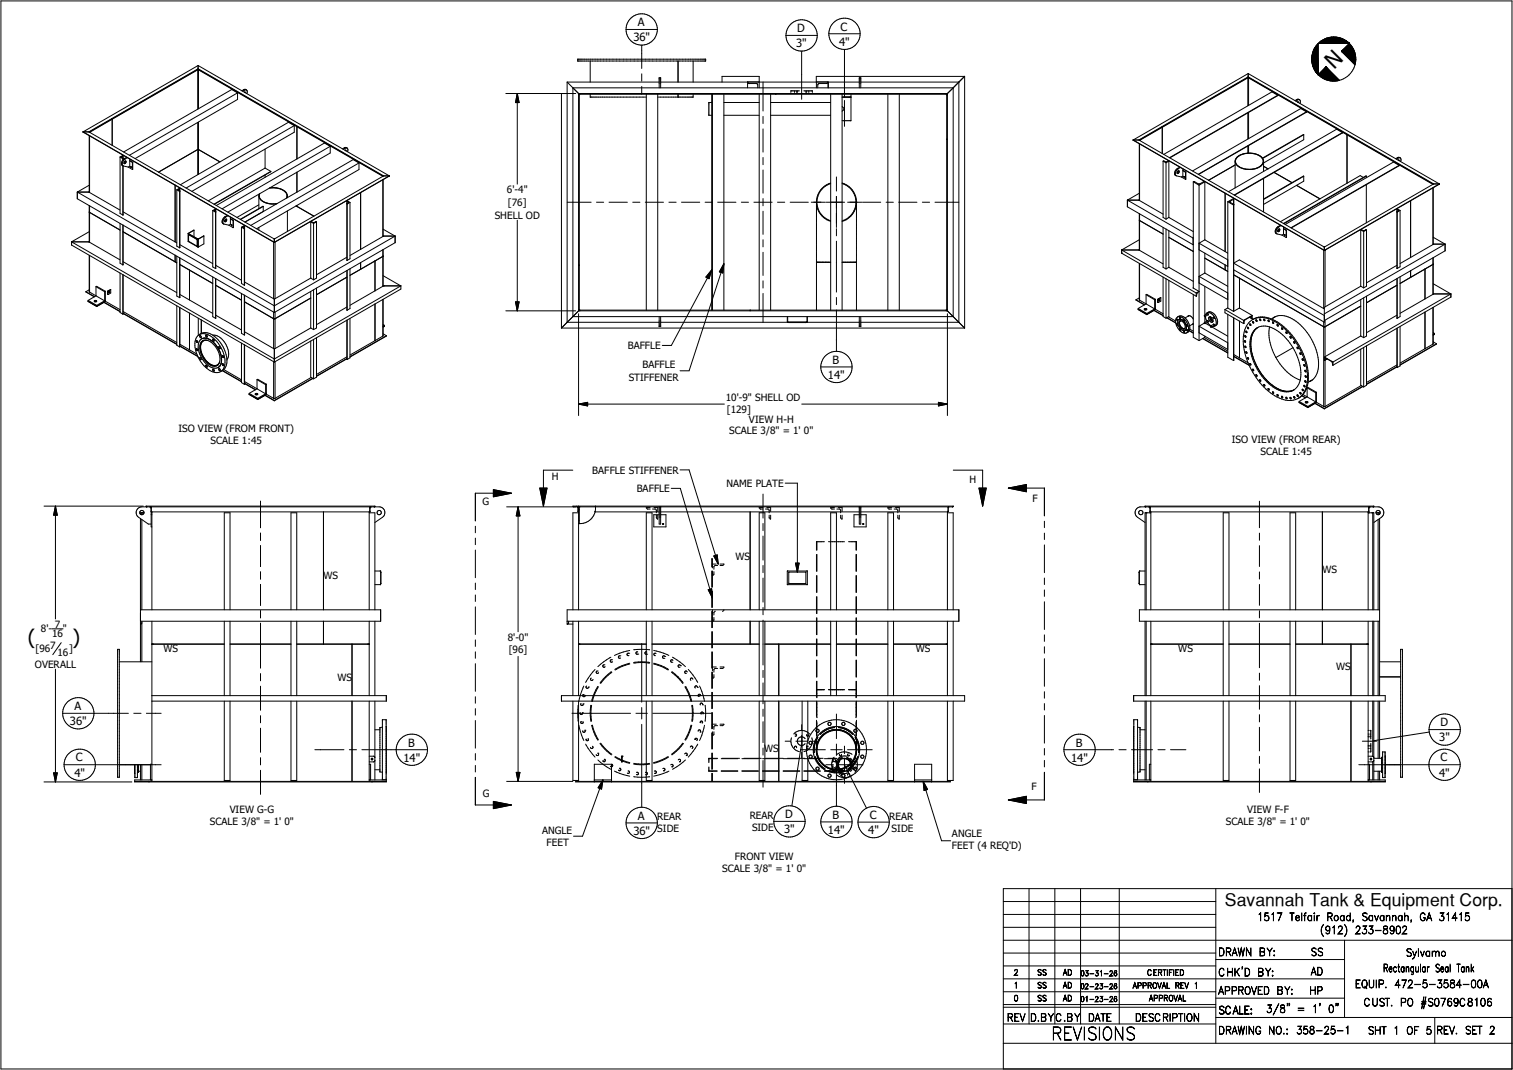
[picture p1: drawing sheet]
<svg xmlns="http://www.w3.org/2000/svg" width="420mm" height="297mm" viewBox="0 0 420 297" stroke-linecap="round" stroke-linejoin="round" font-family="sans-serif">
<defs><g id="words">
<text font-size="6.1" x="370.4" y="19.4" transform="rotate(-45 370.4 19.4)">N</text>
<g font-size="5.6">
<text x="7.7" y="178.7">(</text>
<text x="20.1" y="178.7">)</text>
</g>
<g font-size="4.9">
<text x="340" y="251.5">Savannah Tank &amp; Equipment Corp.</text>
<text x="291.8" y="288.7">REVISIONS</text>
</g>
<g font-size="3.1">
<text x="175.8" y="11.5">36&quot;</text>
<text x="177" y="7.3">A</text>
<text x="221.3" y="8.9">D</text>
<text x="233.3" y="8.5">C</text>
<text x="221" y="13.2">3&quot;</text>
<text x="232.9" y="12.7">4&quot;</text>
<text x="231.1" y="101">B</text>
<text x="229.8" y="105.2">14&quot;</text>
<text x="20.7" y="197.1">A</text>
<text x="19.4" y="201.3">36&quot;</text>
<text x="399.8" y="201.6">D</text>
<text x="113.3" y="207.2">B</text>
<text x="298.6" y="207.2">B</text>
<text x="399.5" y="205.8">3&quot;</text>
<text x="20.7" y="215.6">4&quot;</text>
<text x="21" y="211.4">C</text>
<text x="112" y="211.5">14&quot;</text>
<text x="297.3" y="211.5">14&quot;</text>
<text x="399.5" y="215.6">4&quot;</text>
<text x="399.9" y="211.4">C</text>
<text x="177" y="227.5">A</text>
<text x="217.9" y="227.1">D</text>
<text x="231.1" y="227.2">B</text>
<text x="241.4" y="227.3">C</text>
<text x="175.8" y="231.7">36&quot;</text>
<text x="217.6" y="231.3">3&quot;</text>
<text x="229.8" y="231.5">14&quot;</text>
<text x="241" y="231.5">4&quot;</text>
</g>
<g font-size="2.9">
<text x="349" y="255.6">1517 Telfair Road, Savannah, GA 31415</text>
<text x="366.4" y="259.2">(912) 233-8902</text>
<text x="338.2" y="265.3">DRAWN BY:</text>
<text x="363.8" y="265.3">SS</text>
<text x="383.9" y="269.8">Rectangular Seal Tank</text>
<text x="390.2" y="265.5">Sylvamo</text>
<text x="338.2" y="270.9">CHK'D BY:</text>
<text x="363.9" y="270.7">AD</text>
<text x="376.1" y="274.2">EQUIP. 472-5-3584-00A</text>
<text x="338.2" y="281.5">SCALE:</text>
<text x="338.2" y="276">APPROVED BY:</text>
<text x="351.5" y="281.1">3/8&quot; = 1' 0&quot;</text>
<text x="363.4" y="276">HP</text>
<text x="378.5" y="279.3">CUST. PO #S0769C8106</text>
<text x="279.5" y="283.5">REV</text>
<text x="285.9" y="283.5">D.BY</text>
<text x="292.9" y="283.5">C.BY</text>
<text x="302" y="283.5">DATE</text>
<text x="315" y="283.5">DESCRIPTION</text>
<text x="338.2" y="287.1">DRAWING NO.:</text>
<text x="359.8" y="287">358-25-1</text>
<text x="379.6" y="287.1">SHT 1 OF 5</text>
<text x="398.7" y="287">REV. SET 2</text>
</g>
<g font-size="2.8">
<text x="140.7" y="53.6">6'-4&quot;</text>
<text x="141" y="57.1">[76]</text>
<text x="137.3" y="60.7">SHELL OD</text>
<text x="174.3" y="96.9">BAFFLE</text>
<text x="174.5" y="105.6">STIFFENER</text>
<text x="178.4" y="102.3">BAFFLE</text>
<text x="201.5" y="111.3">10'-9&quot; SHELL OD</text>
<text x="201.8" y="114.7">[129]</text>
<text x="207.9" y="117.3">VIEW H-H</text>
<text x="49.5" y="120">ISO VIEW (FROM FRONT)</text>
<text x="58.4" y="123.4">SCALE 1:45</text>
<text x="202.4" y="120.6">SCALE 3/8&quot; = 1' 0&quot;</text>
<text x="342" y="122.9">ISO VIEW (FROM REAR)</text>
<text x="164.4" y="131.4">BAFFLE STIFFENER</text>
<text x="349.9" y="126.3">SCALE 1:45</text>
<text x="153.2" y="133.4">H</text>
<text x="176.7" y="136.6">BAFFLE</text>
<text x="201.6" y="135.1">NAME PLATE</text>
<text x="269.2" y="134.1">H</text>
<text x="133.9" y="140.2">G</text>
<text x="286.6" y="139.3">F</text>
<text x="204.2" y="155.5">WS</text>
<text x="89.8" y="160.8">WS</text>
<text x="367.1" y="159">WS</text>
<text x="11.3" y="175.6">8'-</text>
<text x="14.4" y="177">16</text>
<text x="15.2" y="174.2">7</text>
<text x="17.5" y="175.6">&quot;</text>
<text x="140.9" y="177.8">8'-0&quot;</text>
<text x="9.7" y="185.3">OVERALL</text>
<text x="9.9" y="181.1">[96</text>
<text x="14" y="180">7</text>
<text x="16" y="182.1">16</text>
<text x="19.2" y="181.1">]</text>
<text x="45.4" y="180.8">WS</text>
<text x="141.2" y="181.3">[96]</text>
<text x="254.3" y="180.8">WS</text>
<text x="327.1" y="180.8">WS</text>
<text x="93.6" y="189.1">WS</text>
<text x="370.9" y="186.1">WS</text>
<text x="212.1" y="208.7">WS</text>
<text x="134.1" y="221.2">G</text>
<text x="286.3" y="219.4">F</text>
<text x="63.8" y="225.6">VIEW G-G</text>
<text x="182.5" y="227.8">REAR</text>
<text x="208.1" y="227.3">REAR</text>
<text x="246.8" y="227.5">REAR</text>
<text x="346.2" y="225.6">VIEW F-F</text>
<text x="58.3" y="228.9">SCALE 3/8&quot; = 1' 0&quot;</text>
<text x="150.5" y="231.4">ANGLE</text>
<text x="182.5" y="231.1">SIDE</text>
<text x="208.7" y="230.7">SIDE</text>
<text x="247.5" y="230.9">SIDE</text>
<text x="264.2" y="232.5">ANGLE</text>
<text x="340.3" y="228.9">SCALE 3/8&quot; = 1' 0&quot;</text>
<text x="151.7" y="234.8">FEET</text>
<text x="204" y="238.7">FRONT VIEW</text>
<text x="264.2" y="235.8">FEET (4 REQ'D)</text>
<text x="200.4" y="242.1">SCALE 3/8&quot; = 1' 0&quot;</text>
</g>
<g font-size="2.2">
<text x="281.4" y="274.3">1</text>
<text x="281.4" y="270.7">2</text>
<text x="287.9" y="274.3">SS</text>
<text x="287.9" y="270.7">SS</text>
<text x="295.1" y="274.3">AD</text>
<text x="295.1" y="270.7">AD</text>
<text x="314.4" y="274.4">APPROVAL REV 1</text>
<text x="318.4" y="270.8">CERTIFIED</text>
<text x="281.4" y="277.9">0</text>
<text x="287.9" y="277.9">SS</text>
<text x="295.1" y="277.9">AD</text>
<text x="318.9" y="277.9">APPROVAL</text>
</g>
<g font-size="2">
<text x="299.9" y="274.5">02-23-26</text>
<text x="299.9" y="270.9">03-31-26</text>
<text x="299.9" y="278">01-23-26</text>
</g>
</g></defs>
<g fill="none" stroke="#000" stroke-width=".28">
<path d="M.3 .3h419.4v296.4h-419.4zM54.8 19.3l-23.8 13.7M54.8 19.3l.1 .1M54.9 19.4l-29.9 17.3M54.9 19.4h.2M54.9 19.4v10.9M55 19.3h.2M55 19.3h-.2M55 18.2v1.1M55 18.2l-31.9 18.4M55 18.2l53.1 30.6M55.1 19.4l27.3 15.8"/>
<path d="M55.1 19.4v10.8M55.2 19.3l51.1 29.5M55.2 19.3l-.1 .1M160.4 16.4h35.5v.5h-35.5zM163.8 16.9v5.9M173.8 8.2h8.7M173.8 8.2a4.3 4.3 0 0 1 4.3-4.4 4.3 4.3 0 0 1 4.4 4.4M173.8 8.2a4.3 4.3 0 0 0 4.3 4.3 4.3 4.3 0 0 0 4.4-4.3M178.1 12.5v6.5M188.2 16.9v5.9M192.4 16.9v5.9M218.2 9.8h8.7"/>
<path d="M218.2 9.8a4.4 4.4 0 0 1 4.3-4.3 4.4 4.4 0 0 1 4.4 4.3M218.2 9.8a4.4 4.4 0 0 0 4.3 4.4 4.4 4.4 0 0 0 4.4-4.4M222.5 14.2v13.4M230.1 9.4h8.7M230.1 9.4a4.3 4.3 0 0 1 4.3-4.4 4.3 4.3 0 0 1 4.4 4.4M230.1 9.4a4.3 4.3 0 0 0 4.3 4.3 4.3 4.3 0 0 0 4.4-4.3M234.4 13.7v13.3M374.5 12.1l-2.1 2.1 3.7 3.8M374.5 12.1h-8.6v8.6l2.2-2.1 3.7 3.7M374.5 12.1a6.1 6.1 0 0 0-10.2 2.7 6.1 6.1 0 0 0 7.5 7.5M374.5 12.1a6.1 6.1 0 0 1-2.7 10.2M23.1 36.6l53 30.7"/>
<path d="M23.1 36.6h1.6M23.1 36.6l53 30.7 32-18.5M24.7 36.6l30.3-17.5 51.5 29.7M24.7 36.6l51.4 29.7M24.8 37.6l-.1 15.8M24.9 37.7v15.7M24.9 36.6l.1 .1M24.9 36.6l-.1 .1M25 36.7h.1M31 33l-6.1 3.6M31 33l.1 7.4M54.9 34v14.5"/>
<path d="M55.1 33.9v14.5M65.9 25.8l-1.6-1-30 17.4M65.9 25.8v1.8l-28.4 16.4M65.9 25.8l-30 17.3M67.6 24.9l-.5 .3M67.6 24.9l.5-.1 .3 .2M67.6 24.9l.2 .1M67.8 25l-.5 .3M67.8 25a.59 .59 0 0 1 .8 .2 .59 .59 0 0 1-.1 .8M67.9 25.6v.1M67.9 25.6h-.1M67.9 25.6l.2 .2"/>
<path d="M81.7 34.9l-1.6-1-30 17.4M81.7 34.9v1.8l-28.4 16.4M81.7 34.9l-30 17.3M82.4 35.2v8.9M82.4 35.2l23.8 13.7M82.5 35.1l-.1 .1M140.4 26h19.4M143.6 26l.5 2.5h-1zM143.6 26v25.1M155.9 26v65.1M157.4 22.8v66.7M157.4 22.8l1.6 1.6"/>
<path d="M157.4 22.8h25.6M159 24.4v63.5M159 24.4l1.6 1.6M159 24.4h105.6M160.6 26v60.3M160.6 26h102.4M160.8 26.3l101.9-.1 .1 59.8-101.9 .1zM161 26l-.4 .4M163.8 26.2v.8h15.6M178.1 20.5v2M178.1 24v2.2M179.4 26.2v59.9"/>
<path d="M182.6 26.2v59.9M183 24.4v-2.8h.4v2.8M183.4 22.8l46.4-.1v1.7M188.2 27h.1M188.2 26.2v.8M192.4 26.2v.8h-9.8M197.6 26.2v59.9M197.6 28.4h-.8v3.6h.8M197.8 26.2v59.9M200.4 22.8v-1.6h10.3v3.2M200.9 26.2v59.9M200.9 32h9.8"/>
<path d="M200.9 28.4h9.8M207.5 22.7v1.7M207.6 22.8l.3 .4 2.3 .1 .1 1.1M210.7 26.2v59.9M211.8 22.8v8M211.8 32.3v2M211.8 35.8v6.4M213.9 26.2v59.9M213.9 32h16.7M213.9 28.4h16.7M215.4 26v.2M219.5 25.7v.3"/>
<path d="M220.5 25.2v.3M220.5 25.7v.3M221.1 25.2v.3M221.1 25.7v.3M221.3 25.2v.3M221.3 25.7v.3M221.9 25.2h-2.4v.3M223.1 25.2h2.4v.3M223.7 25.2v.3M223.7 25.7v.3M223.9 25.2v.3M223.9 25.7v.3"/>
<path d="M224.5 25.2v.3M224.5 25.7v.3M225.5 25.7v.3M226.6 22.8v1.6M229.8 22.8l-.4 .4-2.2 .1-.2 1.1M230.6 26.2v59.9M233.8 26.2v59.9M233.8 27h2.4M233.8 29.6l.6 .6-.6 .7M234.4 27.9v7.2M236.2 26.2v7.3h-2.4M238.5 24.4v-2.8h.4v2.8"/>
<path d="M238.5 22.8h-8.6v1.6M238.9 22.8h27.3M246.5 26.2v59.9M249.6 26.2v59.9M262.6 26l.4 .4M262.8 38.7h.2M263 26v60.3M264.6 24.4v63.5M264.6 24.4l-1.6 1.6M266.2 22.8v66.7h-27.3M266.2 22.8l1.6-1.6v69.9M266.2 22.8l-1.6 1.6"/>
<path d="M267.7 21.2h-41.1v1.5M314.6 38.9h.1M314.6 38.9h1.5M314.6 38.9l53 30.6M316.1 38.9l30.4-17.6 51.5 29.8M316.1 38.9l51.5 29.7M316.3 39.9v15.7M316.3 38.9h.1M316.3 39.9v15.8M316.4 38.9v.1M322.5 35.3l.1 7.3M346.3 21.6l-30 17.3"/>
<path d="M346.3 21.6h.1M346.4 21.6h.2M346.4 21.6l-30 17.3M346.4 21.6v7.8M346.4 31.3v7.3M346.5 21.5l.2 .1M346.5 21.5l-.2 .1M346.5 20.4v1.1M346.5 20.4l-31.9 18.5M346.5 20.4l53 30.7M346.6 21.6l51.1 29.5M346.6 21.6v7.7"/>
<path d="M346.6 31.2v7.3M346.7 21.6l27.3 15.8M346.7 21.6h-.1M354.7 26.4l-1.6-.9-30 17.3M354.7 26.4l-30 17.4M360 27.6l-.5 .3M360 27.6l.2 .1M360.2 27.7l-.5 .3M360.2 28.3l.1 .1M360.2 28.3h.1M360.3 28.3h.1M360.4 28.3l.1 .2"/>
<path d="M360.5 27.6h-.5M360.5 27.6l.5 .4-.1 .7M360.5 27.6l-.3 .1M360.5 27.6l.2 .1M361.9 37.4l-11.5 6.5M361.9 37.4v1.4l-11.2 6.4M361.9 37.4l-11.4 6.6M362.7 31l-1.6-.9-30.1 17.3M362.7 31l-30 17.4M362.7 31l-30.1 17.4M372.6 36.8l-1.6-.9-30 17.3M372.6 36.8l-29.9 17.4"/>
<path d="M372.6 36.8l-30 17.3M374 37.4l23.8 13.7M374 37.4l-.1 13.5M21.5 53.3h3.2M21.5 53.3v1.9l54.6 31.5M21.5 53.3l54.6 31.6 33.6-19.4M24.7 53.3l8.6 5M24.8 58.9l8.5 5M24.8 57.1v10.1M24.8 53.2l-.1 .1M24.8 51.4l-3.3 1.9M24.9 57.1v10.2"/>
<path d="M33.3 43.6v15.6l.8 .5M33.3 43.6l.8-.5v1.3M33.3 43.6l.9 .4M33.7 43.6l.1 .1M33.8 43.5v.2M33.8 43.5l-.1 .1M33.8 43.7l.4 .2M34.1 46v13.7M34.1 46l1.5 .4M34.2 58.8l14.9 8.6M34.2 59.7h-.1M34.2 43.3l-.4 .2"/>
<path d="M34.5 44l.2 .1M34.5 44a1.23 1.23 0 0 0-.4 2.1M34.7 44.1a1.39 1.39 0 0 0-.6 1.9M34.7 44.7l.3 .1v.2l-.3 .4-.3-.1M34.7 44.7l-.3 .6M34.8 44.7l-.4 .6M35.2 43.6l-.7 .4M35.4 43.8l-.7 .3M35.6 46.4l1.2 .6M36 44.1v2.1l-.4 .2M36 44.6l.9 .4M36 44.7l.8 .4"/>
<path d="M36.3 46.3l.1 .1M36.3 46.3v.1M36.3 46.4l.1 .1M36.4 46.4v.1M36.8 45.1v1.9M36.9 45l-.1 2M36.9 45l-.1 .1M48.6 51.4v15.7M49.1 52.7v15.6l.8 .5M49.1 52.7l.8 .5M49.5 52.7v.1M49.5 52.6v.2"/>
<path d="M49.5 52.6v.1M49.5 52.8l.4 .2M49.9 53v.2M49.9 52.4v.6M49.9 53.2v15.6M49.9 52.4l-.4 .2M49.9 52.4h.1M49.9 52.3v.1M49.9 52.3l-.8 .4M49.9 52.3v16.5M59.1 58.4l.8-.4-.1 16.6M59.1 58.4v15.7l.7 .5"/>
<path d="M59.1 58.4l.7 .5M59.5 58.5l.3 .3M59.5 58.4v.1M59.8 58.2v.6M59.8 58.9v15.7M59.8 58.2l-.3 .2M59.8 58.8h.1M59.9 58.1l-.1 .1M59.9 58.9h-.1M61 44.9l-6-3.4-11 6.3M63.1 59.8l-.6 .3M63.3 59.9l-.7 .4"/>
<path d="M71.9 54.4a3.3 3.3 0 0 0 3.5 2.2h1.4M71.9 54.4v3.5M71.9 59.4h.1M71.9 56.8l-6.1 3.6M72 53.8l-.1 .6M72.1 53.7a2.14 2.14 0 0 0 2.2 2.7l1.3 .2 1.4-.1M73.1 57.3l-6.3 3.6M73.1 57.3l-6.4 3.6M73.6 41.4v5.3M73.6 48.6v.6M73.6 46.7l1.6 .9M73.6 46.7l-15.8 9.1"/>
<path d="M74.9 52.1a4.3 4.3 0 0 1 4.9 2v.3M75.2 47.6l-15.7 9.1M75.2 47.6l-15.8 9.1M75.7 52.1l-.9 .1M76.1 52.1a3.4 3.4 0 0 1 3.6 2.1l-.2 .8M79.8 54.4l-.1 .5M79.8 54.4v.5M79.8 58.5v5.7M82.2 57.1l4.9 2.9zM82.4 47.8v5.5M82.4 57v.3M91.7 40.6l-1.6-.9-30.1 17.3"/>
<path d="M91.7 40.6v1.9l-28.5 16.4M91.7 40.6l-30.1 17.4M95.6 41l-.5 .3M95.6 41l.7 .1M95.6 41l.2 .1M95.8 41.1l-.5 .3M95.9 41.7v.1M95.9 41.7h-.1M95.9 41.7l.2 .2M96.3 41.1l.3 .4-.1 .6M96.3 41.1h-.5M96.3 55.9h.1"/>
<path d="M96.4 55.9v.6M96.4 56.6v15.7M96.4 56.5v.1M96.4 55.9l.3 .2M96.7 56.3l-.3 .2M96.7 56.1v.2M97.2 56.2v15.6l-.8 .5M97.2 56.2l-.9-.4 .1 16.5M97.2 56.2l-.8 .4M99.6 45.2l-1.6-.9-30 17.3 5.1-2.9v-1.4M99.6 45.2v1.9l-28.4 16.4M99.6 45.2l-30 17.4"/>
<path d="M100.1 53.5v15.7M106.2 48.9h.1M106.3 48.8v.1M106.3 49.9v15.7M106.3 48.8l-.1 .1M106.3 49.9l.1 15.7M106.5 48.8h1.6M106.5 48.8l-30.4 17.5M108.1 48.9l-32 18.4M108.1 48.8v.1M157.4 56.1h6.7M165.6 56.1h2"/>
<path d="M169.1 56.1h5M175.6 56.1h2M179.1 56.1h5.1M185.7 56.1h2M189.2 56.1h5M195.7 56.1h2M199.2 56.1h5.1M205.8 56.1h2M209.3 56.1h5M211.8 43.7v2M211.8 47.2v6.4M211.8 55.1v2"/>
<path d="M211.8 58.6v6.5M215.8 56.1h2M219.3 56.1h5.1M225.2 56.1h3.9M226.6 56.4a5.6 5.6 0 0 0 4 5M229.4 56.1h5M230.6 50.8a5.6 5.6 0 0 0-4 5v30.3M230.6 51a5.4 5.4 0 0 0-3.8 5.1 5.4 5.4 0 0 0 3.8 5.2M232.2 49.1v3.9M232.2 54.5v8.6M233.8 51a5.4 5.4 0 0 1 3.8 5.1 5.4 5.4 0 0 1-3.8 5.2M233.8 50.8a5.6 5.6 0 0 1 3.9 5v30.3"/>
<path d="M235.3 56.1h3.9M237.7 56.4a5.6 5.6 0 0 1-3.9 5.1M239.4 56.1h5.1M246 56.1h2M249.5 56.1h5M256 56.1h2M259.5 56.1h6.7M313 55.6h3.1M313 55.6v1.8l18.2 10.5M313 55.6l18.2 10.5M316.1 55.6l6.8 3.8M316.3 59.3v10.1"/>
<path d="M316.3 55.5l-.2 .1M316.3 53.6l-3.3 2M316.3 55.6h-.1M316.3 59.4v10.1M322.9 44.7v15.7l.8 .4M322.9 44.7h.1a1.01 1.01 0 0 0 1.4 0h.1M322.9 44.7l.8 .5M323.7 45.2v15.6M324.5 44.7v15.7M324.5 44.7l-.8 .5M326.8 46.8l.2 .1M326.8 46.8a1.24 1.24 0 0 0-.3 2"/>
<path d="M326.9 47.5l.2-.1a.34 .34 0 0 1 .1 .5 .34 .34 0 0 1-.5 .1zM327 46.9a1.26 1.26 0 0 0-.4 1.9l1.3 .3M327.1 47.4l-.4 .7M327.5 46.4l-.7 .4M327.7 46.5l-.7 .4M327.9 49.1l1.2 .7M328.3 46.9v2l-.4 .2M328.3 47.3l.9 .5M328.3 47.4l.8 .4M328.7 49l.1 .1M328.8 49.1h.1M329.1 47.8v2"/>
<path d="M329.2 47.8l-.1 2M329.2 47.8h-.1M331.2 50.5h.4l1.2 .6 1.2-.6h.4M331.2 50.5l1.6 .9M331.2 50.5v29.5M332.8 51.4v43.1M334.4 50.5v16.1M334.4 50.5l-1.6 .9M340.1 53.6v16.3M340.8 56l1.6 .9M340.8 56v29.5M341.4 56.1l1 .6"/>
<path d="M341.4 55.9v.2M342.4 56.7v.2M342.4 55.3v1.4M342.4 56.9v29.5M342.4 55.3l-1 .6M342.5 55.1l-1.7 .9M342.5 55.1v.1M342.5 55.2l-.1 .1M342.5 55.2v31.2M342.8 45.8l-7.3 4.2M342.8 54.1v.2M343.6 43.5a5.3 5.3 0 0 1 6.9 .6 1.9 1.9 0 0 1-1.5 2.5 5.1 5.1 0 0 1-5.9-1.2l-.1-.8z"/>
<path d="M346.4 40.5v2M346.6 40.4v2.1M350.5 44a1.76 1.76 0 0 1-1.2 2.5 5.4 5.4 0 0 1-6.3-1.1l-.2-.5M350.5 44a5.3 5.3 0 0 0-7.4 0l-.3 .6v7.6M350.7 46.2l1.3 .7M350.7 44.8v2.8M350.7 49.5v9.3M353.7 47.9l4.9 2.8M359.9 51.5l6.5 3.7M361.9 48.9v1.4l-11.2 6.4M361.9 48.9l-11.2 6.3M361.9 48.9l-11.2 6.5"/>
<path d="M378.4 49.3l-.8-.6-22.2 12.8M379.3 48.9v.4M379.3 51.3v10.5M379.3 48.9l-22.9 13.2M379.3 48.9l-23 13.1M387.8 58.8v.1M387.8 58.1h.1M387.8 58.1v.6M387.8 58.9v15.6M387.8 58.7v.1M387.8 58.1l.4 .2M387.9 43.8l-.5 .2"/>
<path d="M387.9 43.8h.8M387.9 43.8l.2 .1M388.1 43.9l-.5 .3M388.1 43.9a.6 .6 0 0 1 .8 .1 .6 .6 0 0 1-.1 .9M388.2 44.4l.2 .2M388.2 58.5l-.4 .2M388.2 58.3v.1M388.2 58.3v.2M388.2 44.4v.1M388.2 44.4h-.1M388.2 58.5h.1M388.4 45.9l-30 17.4"/>
<path d="M388.4 45.9l-1.6-.9-30 17.3M388.4 45.9l-30 17.3M388.6 58.4v15.7l-.8 .4M388.6 58.4l-.8-.4v16.5M388.6 58.4l-.8 .5M391.6 55.7v15.8M397.7 51.1v.1M397.8 52.1v15.8M397.8 51.1h.1M397.8 51.1h-.1M397.8 52.1v15.7M398 51.1h1.5"/>
<path d="M398 51.1l-30.4 17.5M399.5 51.1l-31.9 18.4M399.5 51.1h.1M19.9 67.1l56.2 32.5 35.2-20.2M19.9 67.1h4.8M19.9 67.1v.9l56.2 32.5M24.7 67.1l8.6 5M24.8 70.9l.1 10.2M24.8 67.1h-.1M24.8 64.3l-4.9 2.8M24.9 70.9v10.2M26.6 79.6l2.5 1.4"/>
<path d="M26.6 79.6v2.5M26.6 79.6l.2-.1 2.4 1.3M33.3 62v11.1l.8 .4M33.3 75.8v10.9l.8 .5M34.1 62.5v11M34.1 76.3v10.9M34.2 64.3l14.9 8.7-.5-.3v-1.9M34.2 72.6l14.9 8.6M34.2 73.5h-.1M49.1 71.1v11.1l.8 .4M49.9 71.6v11M49.9 73.4l9.2 5.3z"/>
<path d="M49.9 67.9l9.2 5.3M52.2 64.8h.1M52.2 64.8l.1 .1M52.2 64.8l.1 2.3M52.2 67l.1 .1M52.3 64.9l2.6 1.5M52.3 67.1l2.6 1.5M52.3 64.8h.1M52.3 64.8v.1M52.3 64.8l2.6 1.5M52.4 65.2v1.8l2.3 1.3M52.4 65.1h.1"/>
<path d="M52.4 65.2l2.3 1.3M52.5 65.1l-.1 .1M52.5 65.1l2.2 1.3M52.6 75v8.3M53.8 63.9l-1.5 .9M53.8 63.9v1.8M54.7 66.5h.1M54.7 66.4l.1 .1M54.7 66.4v.1M54.8 66.5l-.1 1.8M54.8 66.6h-.1M54.8 68.3h-.1"/>
<path d="M54.9 66.4v2.2M54.9 66.4h.2M54.9 68.6h.2M54.9 66.3v.1M54.9 66.3l.1 .1M55 66.3v.1M55 66.3l.1 .1M55.1 66.4v2.2M56.5 65.5l-1.5 .8M56.5 65.5h.1M56.6 65.5v2.2l-1.5 .9M56.6 65.5l-1.5 .9"/>
<path d="M59.1 76.9v11l.7 .5M59.8 77.3v11.1M59.9 79.2l7.1 4.1M59.9 73.7l7.1 4.1M59.9 77.3l-.1 11.1M62.5 60.1l.1 .2M62.5 60.1a1.21 1.21 0 0 0-.4 2.1M62.6 60.9l.1-.1a.34 .34 0 0 1 .2 .5 .34 .34 0 0 1-.5 .1zM62.6 60.3a1.25 1.25 0 0 0-.4 1.9l1.4 .3M62.7 60.8l-.3 .7M63.6 62.5l1.1 .7M64 60.3v2l-.4 .2"/>
<path d="M64 60.7l.8 .5M64 60.8l.7 .4M64.2 62.4v.1M64.2 62.4h.1M64.2 62.5l.1 .1M64.3 62.4h.1M64.3 62.6h.1M64.3 62.4l.1 .1M64.4 62.5v.1M64.7 61.2v2M64.8 61.2l-.1 2M64.8 61.2h-.1"/>
<path d="M67 63.1l.9-.4-.1 16.5M67 63.1v15.6l.8 .5M67 63.1l.8 .4M67.5 63v.1M67.5 63.1l.3 .2M67.8 62.8v.5M67.8 63.5v15.7M67.8 62.8l-.3 .2M67.8 63.3l.1 .1M67.9 62.7l-.1 .1M67.9 63.5h-.1M67.9 78.3l8.2 4.7"/>
<path d="M71.9 63.1v.8M75.9 67.2v15.7M76 66.3h.3M76.1 66.3v1M76.4 67.2v15.7M86.3 61.6v15.6M86.3 77.2l.7 .5M86.3 61.6l.1-.1a.95 .95 0 0 0 1.3 0l.2 .1M86.3 61.6l.7 .4M86.3 77.2l-10.2 5.8M87 62v15.7M87.9 80v11l-.9 .5"/>
<path d="M87.9 61.6v15.6l-.9 .5M87.9 61.6l-.9 .4M96.3 76.9l-8.4 4.9M96.3 75.1v10.9M96.3 71.4l-8.4 4.9M96.4 75.1v11M97.2 74.6v11.1l-.8 .4M100.1 72.9v1.9M104.1 72.4v8.3M104.1 72.4l-6.9 4 2.9-1.6M106.3 71.2l-6.2 3.6M106.3 69.3v10.2"/>
<path d="M106.3 71.2l-2.2 1.2M106.3 71.1v.1M106.3 69.3v10.1M106.3 65.5h.2M106.3 63.6l3.4 1.9M106.3 79.3l.2 .1M106.3 76.5l5 2.9M106.5 79.4h.1M106.5 79.4h4.8M106.5 79.4l-9.3 5.3M106.5 65.5h3.2M106.5 65.5l-9.3 5.4"/>
<path d="M109.7 65.5v1.9l-33.6 19.3M111.3 79.4v.8l-35.2 20.3M143.6 61.1v25.2M160.6 73.6h.2M197.6 74.9l-11.2 21h-2.6M197.6 74.9l-.8 2.5-.8-.5zM200.9 73.2l-9.6 29.7h-2.5M200.9 73.2l-.3 2.6-.9-.3zM211.8 66.6v1.9M211.8 70v6.5M211.8 78v2M226.6 72.8h4"/>
<path d="M232.2 63.5v2M232.2 67v14.1M233.8 72.8h3.9M311.4 70.3h.1M311.4 69.4h4.8l6.7 3.9M311.4 69.4v.9M311.4 69.4l20.7 11.9M311.4 70.3l20.7 11.9M316.3 61.1l6.6 3.9M316.3 73.1v10.2M316.3 69.3l-.2 .1M316.3 66.6l-4.9 2.8"/>
<path d="M316.3 73.2v10.1M322.9 63.1v11.1l.8 .5M322.9 76.9v11l.8 .4M323.7 63.6v11.1M323.7 77.4v10.9M324.5 65.9l6.7 3.9M324.5 60.4l-.8 .4M324.5 64.1v10.1M324.5 77.8v10.1l-.8 .4M324.5 60.4l6.7 3.9M324.5 74.2l6.7 3.9M324.5 74.2l-.8 .5"/>
<path d="M331.2 66.1v1.8M331.2 67.9h.1M331.2 66v.1M331.2 79.9l1.6 1-.7 .4M332.8 78.6l8 4.6M332.8 69.3l8 4.7M334.4 71.7l6.4 3.6-.7-.4v-1.4M334.4 70.3v5.5M334.4 79.5v8M334.4 75.8l-1.6 .9 8 4.6M334.4 75.8l6.4 3.7M334.4 66.6l-1.6 .9 8 4.6"/>
<path d="M334.4 66.6l6.4 3.7M342.4 74.9l25.2 14.5v-4.1l10.1-5.8M354.4 64.9l1.5 .4M354.8 62.9l.2 .1M354.8 62.9a1.24 1.24 0 0 0-.4 2M355 63a1.42 1.42 0 0 0-.6 1.9M355 63.6l-.3 .6M355 63.6h.1a.37 .37 0 0 1 .1 .5 .37 .37 0 0 1-.5 .1M355.1 63.6l-.4 .6M355.4 62.5l-.6 .4M355.6 62.6l-.6 .4M355.9 65.3l1.1 .6"/>
<path d="M356.3 63v2l-.4 .3M356.3 63.4l.8 .5M356.3 63.5l.7 .5M356.6 65.1l.1 .2zM356.7 65.3h.1M357 64v1.9M357.1 63.9l-.1 2M357.1 63.9l-.1 .1M367.4 69.4v16.2M367.5 68.5h.2M367.6 69.5h.1M367.6 68.6v.9"/>
<path d="M367.8 69.4v15.8M377.7 79.5l.8 .4M377.7 63.8v15.7M377.7 63.8h.1a.95 .95 0 0 0 1.3 0h.2M377.7 63.8l.8 .5M378.5 64.3v15.6M379.3 63.8v15.7l-.8 .4M379.3 63.8l-.8 .5M387.8 79.2l-8.5 4.9M387.8 77.3v11.1M387.8 73.6l-8.5 4.9M388.6 76.8v11.1l-.8 .5"/>
<path d="M391.6 75.1v1.9M397.8 73.4l-2.2 1.3v8.3M397.8 71.6v10.1M397.8 73.4l-9.2 5.3M397.8 73.3v.1M397.8 71.5v10.2M397.8 67.7l.2 .1M397.8 65.9l3.3 1.9M397.8 67.8h.1M397.8 78.8l4.9 2.8M398 67.8h3.1M398 67.8l-9.4 5.4"/>
<path d="M401.1 67.8v1.8l-33.5 19.4M401.1 67.8l-33.5 19.3M23.8 81l2.5 1.3M23.8 81l2.4 1.4M24.5 83.6l2.3 1.4M24.5 83.4v.3l2.3 1.4M24.5 83.4l2.3 1.4M24.8 80.4l-1 .6M24.9 81.1l1.7 1M26.5 83.6l-.2 .1M26.6 82.1l2.5 1.4M26.6 82.1l-2.1 1.3"/>
<path d="M26.8 83.7h-.5M26.8 83.7a.28 .28 0 0 0-.3-.3 .28 .28 0 0 0-.2 .3M26.8 84.8v.3M28.9 83.8l4.4 2.6M28.9 83.9l4.4 2.6M28.9 83.8v.1M28.9 83.8l-2.1 1.2M28.9 83.9l-2.1 1.2M29.1 83.5l.1-.1-2.4 1.4M29.1 81v2.5M29.2 83.6l4.1 2.4M29.2 83.6l-2.4 1.4"/>
<path d="M29.2 80.8v2.8M29.2 80.8l-.1 .2M29.8 81.5l.1 .1M29.8 81.5l.2 .2M29.8 81.1h.1M29.8 81.1v.4M29.9 81.6l.1 .1M29.9 81.1v.5M30 81.7h.1M30 80.7l-.2 .4M30 80.7l.1 .1M30.1 80.8l-.2 .3"/>
<path d="M30.2 81.2l.1 .1M30.3 81l-.1 .2M30.4 81l-.2 .2M30.4 81h-.1M30.4 81h.1M30.4 81l-.1 .3M30.7 80.4v.9l-.7 .4M30.7 80.4l-.7 .3M30.7 80.4l-.6 .4M34.2 86.5l14.9 8.6M34.2 86.9l14.9 8.6M34.2 87l14.9 8.6"/>
<path d="M34.2 87.1l-.1 .1M49.1 84.9v10.9l.8 .5M49.9 85.3v11M49.9 95.6l2.7 1.5M49.9 96l5 2.9M49.9 96.1l5 2.9M49.9 81.7l9.2 5.3M49.9 85.4v10.9M52.6 86.9v10.2M52.6 97.1l2 1.2M54.5 96.8a.27 .27 0 0 1 .4 .2 .27 .27 0 0 1-.2 .3zM54.5 94.6l.1-.1a.28 .28 0 0 1 .3 .3 .28 .28 0 0 1-.3 .3z"/>
<path d="M55 93.1a3.5 3.5 0 0 1 4.5 1 8.2 8.2 0 0 1 2.7 7.9 2.46 2.46 0 0 1-3.9 .9 8.6 8.6 0 0 1-3.9-8.8zM55 88.3v4.8M55 99.2l.1 .1M55.5 99.3a.29 .29 0 0 1 .3 .2 .29 .29 0 0 1-.2 .3zM55.6 96.3a5.3 5.3 0 0 0 4.2 5.3l.8-.4M55.7 96.3l.2 1.3 .5 1.3M55.8 92.6a4.2 4.2 0 0 1 4.8 1.7 8 8 0 0 1 2.1 7.5l-.9 1M55.8 92.6l-.5 .3M55.9 88.8v3.8M55.9 88.9v3.7M56 94.1a3.2 3.2 0 0 1 3.7 1.4l.6 .8M56 94.8a2.31 2.31 0 0 1 3.1 .6 5.3 5.3 0 0 1 1.7 5.5 1.94 1.94 0 0 1-3.2-.1 5.2 5.2 0 0 1-1.8-5.8z"/>
<path d="M56.6 94.5h-.2M56.6 94.4l-.8 .8-.2 1.1M56.6 99.3a3.1 3.1 0 0 0 3.9 1.9l.5-.7M57.5 94.5a1.6 1.6 0 0 0-1.8 1.8M59.1 93a5 5 0 0 1 4.3 4.9v1.1l-.4 .8M59.9 87.5l7.1 4.1M60.5 96.5l.2 .5M60.8 96.2l.3 .2v.3a.33 .33 0 0 1-.3-.1 .33 .33 0 0 1 0-.4zM60.8 97.2l.5 1.4M61.4 98.9l.1 1.3-.3 1.1M61.7 98.8a.28 .28 0 0 1 .3 .1 .28 .28 0 0 1-.1 .4zM61.7 98.7v.1"/>
<path d="M67 81.5v11l.8 .5M67 95.3v10.9l.8 .5M67.8 81.9v11.1M67.8 95.7v11M67.9 92.9l-.1 .1M67.9 92.1l8.2 4.8M67.9 82v10.9M67.9 95.8l-.1 10.9M67.9 92.9h.1M75.9 86.6v10.2M76.1 83v3.7M76.1 96.9v3.6"/>
<path d="M76.4 86.6v10.2M86.3 91l-10.2 5.9M86.3 91l.7 .5M86.3 80.9v10.1M86.3 94.7v10l.7 .5M86.3 82.7l-10 5.8-8.4-4.7M87 80.4v11.1M87 94.2v11M87.9 93.8v10.9l-.9 .5M96.3 99.5l-8.4 4.9M96.3 99.6l-8.4 4.9M96.3 85.2l-8.4 4.9"/>
<path d="M96.3 99.1l-8.4 4.8M96.3 88.9v10.8M96.3 86v.1M96.3 99.7h.1M96.3 86.1h.1M96.3 99.7l.1 .1M96.4 88.9v10.9M97.2 88.4v10.9l-.8 .5M104.1 84.4v10.2M104.1 94.6l-6.9 4M106.3 93.3l-2.2 1.3M106.3 83.1v10.2"/>
<path d="M106.3 92.7l1 .5M106.3 90.1l.4 .2M106.7 90.5l-.4 .2M106.7 90.3v.3l-.4 .2M106.7 90.3l-.4 .2M107.3 93.2l-10.1 5.8M107.3 93.2l-10.1 5.9M140.4 86.3h19.4M143.1 83.8h1l-.5 2.5zM155.9 91.1h111.9M157.4 89.5h25.6M157.4 89.5l-1.5 1.6"/>
<path d="M159 87.9h105.6M159 87.9l-1.6 1.6M160.6 87.1v28.2M160.6 85.9l.4 .4M160.6 86.3l-1.6 1.6M160.6 86.3h102.4M183 87.9v2.8h.4v-2.8M183.4 89.5h55.1M208.2 86.1v.2M211.8 81.5v8M218.5 87.9v1.4l.2 .2M218.6 87.9l.1 1.5h5.2l.1-1.5"/>
<path d="M218.9 89.5h4.8M224.1 87.9v1.4l-.2 .2M232.2 82.6v2M232.2 86.1v11.4M238.5 87.9v2.8h.4v-2.8M263 87.1v28.2M263 86.3l1.6 1.6M263 85.9l-.4 .4M264.6 87.9l3.2 3.2M315.3 83.2l2.4 1.4M315.9 85.9l2.4 1.4M315.9 85.6v.4l2.4 1.3"/>
<path d="M315.9 85.6l2.4 1.4M316.3 82.7l-1 .5M316.3 83.3l1.8 1.1M317.7 86h.6M317.7 86h.5M317.7 85.9v.1M317.7 86v-.2l.3-.2 .3 .2-.1 .2M318 85.9l-.2 .1M318.1 84.4l2.4 1.4M318.1 84.4l-2.2 1.2M318.1 81.8l2.4 1.4M318.1 81.8v2.6"/>
<path d="M318.1 81.8l.2-.1 2.4 1.4M318.3 87v.3M320.3 86.1l2.6 1.5M320.3 86.2l2.6 1.4M320.3 86.1v.1M320.3 86.1l-2 1.2M320.3 86.2l-2 1.1M320.5 85.8l.2-.2-2.4 1.4M320.5 83.2v2.6M320.7 85.9l2.2 1.2M320.7 85.9l-2.4 1.4M320.7 83.1v2.8"/>
<path d="M320.7 83.1l-.2 .1M321.3 83.3l.1 .1M321.3 83.7l.1 .1M321.5 83.9h.1M321.5 83l-.2 .2 .2 .7M321.5 83h.1M321.6 83l-.2 .3 .1 .6M321.8 83.3l-.1 .1M321.8 83.2v.1M321.9 83.2l-.1 .1M321.9 83.2l-.2 .2M322.2 82.7v.9l-.7 .3"/>
<path d="M322.2 82.7l-.6 .3M322.2 82.7l-.7 .3M323.8 88.2l2.6 1.5M323.9 88.2l2.5 1.4M324.3 87.9l2 1.2M326.7 88.2a1.5 1.5 0 0 1 2.2 .5 2.8 2.8 0 0 1 .6 3.6 2.27 2.27 0 0 1-2.8-1.8 2.24 2.24 0 0 1 0-2.3zM326.7 88.5l.2 .4h-.2zM326.7 88.5l-.1 .1M326.9 88a1.48 1.48 0 0 1 2.1 .3M326.9 90.1a.91 .91 0 0 1 .2-1.3 .91 .91 0 0 1 1.3 .2l.5 .6 .5 1.1M326.9 90.1a1.87 1.87 0 0 0 2.1 1.6M327.2 88.7l.7-.1 .6 .5"/>
<path d="M327.4 89.2a1.43 1.43 0 0 1 1.3 .6 1.43 1.43 0 0 1 .1 1.5 1.53 1.53 0 0 1-1.4-2.1zM327.6 89.1a1.39 1.39 0 0 0 .4 1.8M327.7 88.4h.1M327.8 89l-.3 .4v.6M328 90.9l.5 .4 .4-.1M328 90.9l.1 .2M328.6 88.8l.2 .3M328.6 92l.2 .3zM328.6 88.7v.1M328.6 88.7l.2 .4M328.6 89.3l.7 1v.9M328.8 89.1h.1"/>
<path d="M329 91.1h-.7M329 88.3l.7 .8 .5 1.4M329 91.7h.1M329.3 91.2l-.3 .5M329.4 90.2h.2v.3zM329.4 91l-.1 .2M329.7 87.8a1.02 1.02 0 0 1 1.5 .8M329.9 87.7l-.1 .1M330 87.6l-1 .7M330.1 91.8l1.1 .7M330.1 91.7l1.1 .7M330.2 90.5l.1 .9"/>
<path d="M330.3 91.4l.9 .5M330.3 91.4l-.2 .5-.7 .5M331.1 90l.1-.1-1 .6M331.1 90h-.1M331.2 89.9h-.1M331.2 81.8v11.8l1.6 .9M332.1 81.3v.9M332.8 81l-.5 .3-.2 .9M332.8 92.4l8 4.6M333.8 94l7 4M333.9 93.9l6.9 4M334.3 93.7l6.5 3.8"/>
<path d="M334.3 89.7l-1.5 .9 8 4.5M334.4 87.6v.2M334.4 89.5l-.1 .2M334.4 89.5l.1 .3-.2-.1M334.4 87.6l.1 .3M334.4 87.8l.1 .1M334.4 93.3v.3l-1.6 .9M334.4 87.9v1.6M334.5 87.9h.1M334.6 87.8l.4 1.4M334.6 89.7l1.4 .8M335 86.9a1.89 1.89 0 0 1 2.8 1.4 1.51 1.51 0 0 1-.6 2.2"/>
<path d="M335.1 86.9l-.4 .5M335.1 86.9a2.52 2.52 0 0 1 2.5 2.9l-.4 .7M335.2 89h.1M335.2 87l-.1 .1M335.2 87h.1M335.2 89l-.1 .1M335.2 89.5l.9 .9M335.2 87l.2 .4M335.3 89l-1 .5M335.3 87l-1 .6M335.3 89l.1 .3M335.3 89.4h.1"/>
<path d="M335.3 87.4h.1M335.4 87.4h.1M335.4 89.3v.1M335.4 89.3l-.9 .5M335.4 87.4l-.9 .5M335.9 88l.5 .3a.5 .5 0 0 0-.7-.3 .5 .5 0 0 0-.1 .7 .62 .62 0 0 0 .4 .7 .62 .62 0 0 0 .7-.2l-.1-.6M336 88.6l.2 .3M336 90.5l.2 .3M336 88.5v.1M336 88.5h.1M336.1 88.5l-.2-.6 .1 .7M336.1 88.5l.1 .3"/>
<path d="M336.1 88.9l.6 .4M336.2 88.8l.5 .4M336.2 88.8v.1M336.3 90.7l4.5 2.6M336.9 88l-.1 .1M336.9 90l.1 .3M336.9 88h.1M336.9 88l.2 .4M336.9 90h-.1M336.9 90l-.9 .5M336.9 88l-.9 .5M337.1 88.4h-.1"/>
<path d="M337.1 90.3l-.9 .5M337.1 88.3l-.9 .6M337.2 90.5l-.7 .1M340 85.9l5.2 3M340 85.9v.9l5.2 3M340.8 85.5l1.6 .9M340.8 85.5l-.8 .4M340.8 87.3v11.9l1.6 .9M342.4 88.2v11.9M342.5 98.4l1.6 .9M342.5 98.9l4.2 2.4M342.5 99l4.3 2.4"/>
<path d="M342.5 100h.1M342.5 88.2v11.8M344 85.5l-1.6 .9M344 85.5l3.6 2.1M344.1 89.2v10.1M344.1 99.3l2.4 1.4M345.2 88.9v.9M345.6 93.2l.2 .1v.3zM345.8 97.6l.4 .4a.23 .23 0 0 1-.4 0 .23 .23 0 0 1 0-.4zM345.8 97.6h.1M346.3 90.8l.3 .4-.3-.1zM346.9 88.1l.6 .3"/>
<path d="M347.3 87.8l-1.8 1-.3 1M347.3 87.8h.1M347.3 87.8l.1 .1M347.4 87.8v.1M347.4 87.9l.1 .5M347.6 87.6l-.1 .8M347.6 87.6l-2.4 1.3M347.7 89.2a.23 .23 0 0 1 .3 .2 .23 .23 0 0 1-.1 .3zM347.8 88.7a6.4 6.4 0 0 1 6.8 .7 19.5 19.5 0 0 1 8.6 16.3 5.8 5.8 0 0 1-2.9 4.9M348 88.6l-.3 .1M348.2 88.4a8.3 8.3 0 0 1 8.1 2.6 19.4 19.4 0 0 1 6.6 15.2 5.1 5.1 0 0 1-7.8 4.3 19.2 19.2 0 0 1-10-17.1 5.8 5.8 0 0 1 2.7-4.7M348.3 91.6a4.7 4.7 0 0 1 6.1 .1 15.1 15.1 0 0 1 6.6 13.5 4 4 0 0 1-6 3.1 15 15 0 0 1-8-14l.5-1.5z"/>
<path d="M348.6 88.8l.3 .1v.3zM349.1 90.9a5.7 5.7 0 0 0-1.8 5.9 15 15 0 0 0 8.5 11.6l1.6 .2 1.8-.4M349.7 88.6l.3 .1-.1 .3zM350.8 88.6a.21 .21 0 0 1 .3 .1 .21 .21 0 0 1-.1 .3zM350.8 88.6h.1M352 88.9h.2l.1 .4zM352.4 90.8a14.8 14.8 0 0 0 5.4 12.9l1.5 1.1 1.6 .7M353.8 88l-.4 .3M354.1 87.9l-.8 .4M354.1 87.9a7.2 7.2 0 0 1 7.3 2.7 14.6 14.6 0 0 1 4.4 12.4 4 4 0 0 1-2.3 2.9M354.2 87.8l-1.2 .7M358.1 93.5l.2 .4"/>
<path d="M358.1 93.4l.2 .1 .1 .3M358.1 93.4v.1M358.4 93.8l-.1 .1M358.9 96.5l-4.7 2.7M359.1 94.9a.24 .24 0 0 1 .3 .1 .24 .24 0 0 1 0 .3zM360 96.4l.3 .1v.3l-.2-.1zM360.9 98h.2v.4zM367.4 89.3v23.5M367.6 99.1l.1 .9M367.6 85.8l-23.6-13.7-1.6 1 25.2 14.5M367.6 99.1l2.4 1.4M367.8 88.9v10.1"/>
<path d="M367.8 100v12.8M367.8 99.4l-.1 .6M367.8 99.4h.1M367.9 99.4h-.1M367.9 99.4h.1M368 99.4l1.7 1 .2 .9M368.4 99.6l-.7 .4M377.7 85l-10.1 5.8-25.1-14.5 1.6 .9v8.3M377.7 83.1v10.2M377.7 96.9v10l.8 .5M377.7 93.3l-10.1 5.8M377.7 93.3l.8 .4"/>
<path d="M378.5 82.7v11M378.5 96.5v10.9M379.3 82.2v11.1l-.8 .4M379.3 96v10.9l-.8 .5M387.8 91.1v10.9M387.8 87.5l-8.5 4.9M388.6 90.6v11l-.8 .4M395.6 86.6v10.2M395.6 96.8l-7 4M397.8 95.5l-2.2 1.3M397.8 85.4v10.1M397.8 85.3v10.2"/>
<path d="M397.8 94.9l1 .5M397.8 81.5l.2 .1M397.8 92.4l.3 .1M398 81.6h4.7M398 81.6l-9.4 5.4M398.1 92.8l-.3 .2M398.1 92.5v.4l-.3 .1M398.1 92.5l-.3 .2M398.8 95.4l-10.2 5.9M402.7 81.6v.9l-32.7 18.9M402.7 81.6l-32.7 18.9M57.1 101.4l.1-.1a.29 .29 0 0 1 .3 .3 .29 .29 0 0 1-.1 .3z"/>
<path d="M59.1 102.5a.32 .32 0 0 1 .3 .2 .32 .32 0 0 1-.1 .3zM60.5 101.3l-.1 .1M60.6 102h.1M61.2 101.3l-.6 .7M61.4 100.6l-.2 .7M61.5 100.3a6.5 6.5 0 0 0-4.5-6.4 2.21 2.21 0 0 0-1.9 3.1 6.2 6.2 0 0 0 4.6 5.2l.9-.2M61.7 102.9l5.3 3.1M61.8 102.8l5.2 3.1M61.8 102.8l-.6 .4M62.1 102.6l4.9 2.8M67.9 106.4l3 1.8-3-1.7M67.9 105.9l5.8 3.4"/>
<path d="M69.2 109.4l2.4 1.4 2.3-1.4M69.2 109.2v.3l2.4 1.4M69.2 109.2l2.4 1.4M70.9 109.3h.6a.33 .33 0 0 1-.3 .3 .33 .33 0 0 1-.3-.3zM70.9 109.5h.6M70.9 109.5v.1M70.9 109.5h.1M71.2 109.4l-.2 .2M71.3 105.4v2.5l-2.1 1.3M71.3 105.4l2.4 1.4M71.3 105.4l.3-.1 2.3 1.4M71.6 110.6v.3"/>
<path d="M73.6 109.8l2.5 1.4M73.6 109.8l2.5 1.5M73.6 109.8l-2 1.1M73.7 109.3l.2-.1-2.3 1.4M73.7 106.8v2.5M73.9 109.4l2 1.2M73.9 106.7v2.7M73.9 106.7l-.2 .1M75.9 100.4v10.2M75.9 110.6h.5M76.1 111.2v.1M76.4 100.4v10.2"/>
<path d="M86.4 104.8l-10 5.8M86.8 105l-10.7 6.2M86.9 105.1l-10.8 6.2M160.6 112.2h40.5M160.6 112.2l2.5-.5v1zM222.6 112.2h40.4M227.8 101.9h8.7M227.8 101.9a4.3 4.3 0 0 1 4.4-4.4 4.3 4.3 0 0 1 4.3 4.4M227.8 101.9a4.3 4.3 0 0 0 4.4 4.3 4.3 4.3 0 0 0 4.3-4.3M260.5 111.7l2.5 .5-2.5 .5zM342.5 100l-.1 .1M347 100.9l.2 .4-.2-.1z"/>
<path d="M347.7 102.5a.21 .21 0 0 1 .3 .1 .21 .21 0 0 1-.1 .3zM349.7 105.5l.2 .1v.2zM350.8 106.8h.3v.3zM350.8 106.7v.1M352.1 107.8l-.1 .1M355.8 110h.1M356.9 110.3l.4 .1-.1 .3zM359.2 110.1l.2 .1v.3zM360.6 111.7l2.4 1.4M360.6 111.4v.4l2.4 1.3M360.6 111.4l2.4 1.4M360.9 108.9l-.1 .1"/>
<path d="M361.4 109.9l1 .5M361.4 109.8l1 .6M361.5 108.1l.3 .2-.1 .2zM361.7 109.5l1.1 .7M362 101.2l.2 .4-.2-.1zM362 106.9l-.1 .1M362.2 105.7h.2l.1 .4zM362.3 101.6h-.1M362.3 102.8h-.1M362.3 104.3l.3 .3a.22 .22 0 0 1-.3 0 .22 .22 0 0 1 0-.3zM362.4 111.5l.6 .1-.4 .2-.2-.1zM362.4 111.7v.1"/>
<path d="M362.5 111.7l.5 .1M362.7 111.7l-.2 .1M362.8 110.2l2.4 1.4M362.8 110.2l-2.2 1.2M362.8 107.6l2.4 1.4M362.8 107.6v2.6M362.8 107.6l.2-.1 2.4 1.4M363 112.8v.3M364 105.7l-.4 .2M364.3 105.4l-1.2 .7M365 112l2.6 1.5M365 111.9l2.6 1.5"/>
<path d="M365 111.9v.1M365 111.9l-2 1.2M365 112l-2 1.1M365.2 111.6l.2-.2-2.4 1.4M365.2 109v2.6M365.4 111.7l2 1.1M365.4 111.7l-2.4 1.4M365.4 108.9v2.8M365.4 108.9l-.2 .1M367.4 112.8h.4M367.6 113.4v.1M367.7 100h.1"/>
<path d="M369.9 101.3h.1M370 101.3v.1M370 100.5v.9M377.9 107l-10.1 5.8M378.3 107.2l-10.7 6.2M378.3 107.3l-10.7 6.2M387.8 101.3l-8.5 4.9M387.8 101.8l-8.5 4.8M387.8 101.9l-8.5 4.8M72.3 139.1v7.4M137 135.9l5 1-5 1zM142 136.9h-10v7.7"/>
<path d="M149.8 135.5h2l-1 5zM159 130.5h-8.2v10M186.3 135.6h2.5l9 30.4M188.8 130.4h2.5l8.1 26.2M211.8 137.1v6.7M218 134.1h3.3v24.7M264.6 130.5h8.2v10M271.8 135.5h2l-1 5zM279.9 135.5h10v7.7M279.9 135.5l5-1v2zM349.6 139.1v7.4M12.2 140.5h27.6"/>
<path d="M15.4 140.5v31.3M15.4 140.5l.5 2.5h-1zM39 143.9v39.8M39.4 142.3h.1M39.4 142.3v.6M39.4 144.2v25.1M40 142.3h-1v.4M40.6 140.6v-.1h63.5l-.2 .2M40.6 140.6l.1 .1M41.6 140.7l.4 .4M41.8 140.7l.2 .2v5.4h.2M42 142.3h.2"/>
<path d="M42 142.9h.2M42 141.9l.2 .2M42.2 142.1h60.3M42.2 142.1v27.2M72.3 148v2M72.3 151.5v5.8M72.3 158.8v1.9M89.8 142.1v27.2M102.5 142.3h1.6v27M102.5 142.1v27.2M102.7 142l-.2 .1M102.7 140.7v1.6"/>
<path d="M102.8 140.7h-.1M102.9 140.7h-.1M103.1 140.7l-.4 .4M104.1 145l2.1-1.4a1.6 1.6 0 0 0 .6-1.8 1.6 1.6 0 0 0-1.5-1.1h-65.9a1.59 1.59 0 0 0-1.5 1.1 1.59 1.59 0 0 0 .6 1.8l2.7 1.9h.8M104.1 158.5h1.6v3.8h-1.6M105.7 158.8v3.2M132 146.1v1.8M132 149.4v1.8M132 152.7v7.7M140.6 140.7h19.7M143.8 140.7v34.7M143.8 140.7l.5 2.5h-1z"/>
<path d="M159.2 140.7l-.2-.2h105.6l-.1 .2h-103.9M160.1 140.5l.3 .3M160.4 140.8l.2 .2M160.4 140.8v1.1l.2 .2M160.6 140.5v28.8M160.6 142.3h-1.6v27M160.8 144.5l-.2 .2M160.8 141.5l-.2 .2M160.8 140.7v4.6M165.2 142.1a4.3 4.3 0 0 1-4.6 3.2M165.2 142.1h17.8M165.3 140.5l-.1 1.6"/>
<path d="M165.3 140.6v.1M179.6 141.2l.9 .1M180.5 140.9h-1.1l.1 .2M181.1 141.3l.9 .1M181.5 140.9h1.1v1.1M182.1 141.5l.1 .8M182.2 143v.9M182.6 143v1.1l-.2-.1M183 142.9h-1.5v3.4h3.4v-3.4h-1.5M183 140.7v4.8h.4v-4.8M183.4 142.1h55.1M197.6 158.5v4.5"/>
<path d="M197.6 155.1v2.3M197.7 155.1l.1 2.5M197.8 158.5v4.5M197.8 156.6h1M198 159.7h-.2M198.1 154.3l1-.3 .3 2.6zM198.2 158.7l-.1 .8M198.2 157.2v.8M199.2 157h-.8M199.9 156.6h1v.2M200.7 156.9l-.8 .1M208.2 142.1v27.2"/>
<path d="M210.9 141.2l.9 .1M211.8 140.9h-1.1l.1 .2M211.8 145.3v2M211.8 148.8v6.7M211.8 157v2M212.5 141.3l.8 .1M212.9 140.9h1v1.1M213.5 141.5v.8M213.5 143l.1 .9M213.9 143v1.1l-.2-.1M218.5 158.5h5.6v3.8h-5.6zM219 158.8h4.7v3.2h-4.7z"/>
<path d="M220.8 156.3h1l-.5 2.5zM226.6 153.9v4.7M226.6 159.8v4.6M226.8 150.4v2.3M226.8 153.9v4.7M226.8 159.8v4.6M228.9 150.4h-2.3v2.3M230 150.4h4.4M230.8 141.2l.8 .1M231.6 140.9h-1v.2M232.3 141.3l.9 .1M232.7 140.9h1.1v1.1"/>
<path d="M233.3 141.5v.8M233.3 143l.1 .9M233.8 143v1.1l-.2-.1M235.5 150.4h2.2v2.3M237.6 150.4v2.3M237.6 153.9v4.7M237.6 159.8v4.6M237.7 153.9v4.7M237.7 159.8v4.6M238.5 140.7v4.8h.4v-4.8M238.5 142.9h-1.4v3.4h3.3v-3.4h-1.5M238.9 142.1h24.1"/>
<path d="M246.7 141.2l.8 .1M247.5 140.9h-1v.2M248.2 141.3l.8 .1M248.6 140.9h1v1.1M249.2 141.5v.8M249.2 143l.1 .9M249.6 143v1.1l-.2-.1M263 142.3h1.6v27M263 142.1v27.2M263.4 140.7l-.4 1.4M289.9 144.7v1.8M289.9 148v1.8"/>
<path d="M289.9 151.3v7.7M316.3 158.8v3.2M317.9 145l-2.1-1.4a1.58 1.58 0 0 1-.7-1.8 1.58 1.58 0 0 1 1.6-1.1h65.8a1.6 1.6 0 0 1 1.6 1.1 1.6 1.6 0 0 1-.6 1.8l-2.1 1.4M317.9 158.5h-1.6v3.8h1.6M318 140.7l-.1-.2h63.5l-.2 .2M318.2 142.3v27M318.8 140.7l.5 .4M319 140.7l.3 .2v1.4M319.3 142l.2 .1M319.5 142.1h60.3M319.5 142.3h-1.6v27M319.5 142.1v27.2"/>
<path d="M349.6 148v2M349.6 151.5v5.8M349.6 158.8v1.9M367.1 142.1v27.2M379.8 142.3h.1M379.8 142.3h1.6v27M379.8 142.1v27.2M379.9 142.1h-.1M379.9 142v.1M380 142h-.1M380.2 140.7l-.2 .2v1.4M380.4 140.7l-.4 .4"/>
<path d="M381.1 142.3v27M382 142.3h1v.4M382.5 142.3v.6M382.5 144.2v25.1M382.9 142.8a.6 .6 0 0 0 0-1 .6 .6 0 0 0-.9 .3 .6 .6 0 0 0 .5 .8M382.9 142.8l-.4 .1M383 143.9v49.2M14.4 174.6h3.1M17 178.4l-2.3 3.3M39 169.3h66.7v3.1h-66.7M39.4 173l-.4 .2M39.4 172.4v11.3"/>
<path d="M42.2 178.8h20.1M42.2 172.4v44.5M62.3 169.3v-27h1.6v27M62.3 172.4v20.7M63.9 178.8h16.9M63.9 172.4v20.7M72.3 162.2v5.8M72.3 169.5v2M72.3 173v12.5M80.8 169.3v-27h1.6v27M80.8 172.4v20.7M82.4 178.8h20.1"/>
<path d="M82.4 172.4v20.7M89.8 172.4v6.4M97.7 178.8v14.3M102.5 172.4v20.7M104.1 172.4v20.7M132 161.9v1.8M132 165.2v1.8M132 168.5v7.6M132 177.6v1.8M157.4 172.4h108.8v-3.1h-108.8v3.9h1.6M157.8 172.4v.6l-.2 .2M159 172.4v20.7"/>
<path d="M160.6 172.4v20.7M160.6 178.8h18.8M178.1 178.6v16.3M179.4 169.3v-27h1.6v27M179.4 172.4v20.7M181 178.8h29.7M181 172.4v20.7M196.6 163.7l.9-.3 .3 2.6zM197.6 164.1v4.5M197.6 169.7v4.5M197.6 175.3v4.5M197.8 164.1v4.5"/>
<path d="M197.8 169.3v4.9M197.8 175.3v4.5M198 172.4h-.2M198.2 171.4l-.1 .8M198.2 169.9v.8M198.6 169.7h-.2M200.7 169.6l-.1 .1M200.9 169.3v.2M208.2 172.4v6.4M210.7 169.3v-27h1.6v27M210.7 172.4v20.7M211.8 160.5v6.6"/>
<path d="M211.8 168.6v2M211.8 172.1v12.5M212.3 178.8h18.3M212.3 172.4v20.7M216.2 178.8v14.3M226.6 165.6v4.7M226.6 171.5v4.7M226.6 177.4v4.6M226.8 165.6v4.7M226.8 171.5v4.7M226.8 177.4v4.6M230.6 169.3v-27h1.6v27"/>
<path d="M230.6 172.4v20.7M232.2 178.8h14.3M232.2 172.4v20.7M237.6 165.6v4.7M237.6 171.5v4.7M237.6 177.4v4.6M237.7 165.6v4.7M237.7 171.5v4.7M237.7 177.4v4.6M246.5 169.3v-27h1.5v27M246.5 172.4v20.7M248 178.8h15"/>
<path d="M248 172.4v20.7M263 172.4v20.7M264.6 172.4v20.7M289.9 160.5v1.8M289.9 163.8v1.7M289.9 167v7.7M289.9 176.2v1.8M289.9 179.5v1.8M317.9 172.4v20.7M318.2 172.4v20.7M319.5 178.8h.1M319.5 178.8h20"/>
<path d="M319.5 172.4v20.7M339.5 169.3v-27h1.6v27M339.5 172.4v20.7M341.1 178.8h17M341.1 172.4v20.7M349.6 162.2v5.8M349.6 169.5v2M349.6 173v12.3M358.1 169.3v-27h1.6v27M358.1 172.4v20.7M359.7 178.8h20.1M359.7 172.4v20.7"/>
<path d="M367.1 172.4v6.4M375 178.8v14.3M379.8 172.4v20.7M381.1 172.4v20.7M381.4 172.4v20.7M382.5 172.4v20.7M383 169.3h-66.7v3.1h66.7M15.4 185.8v31.2M17.4 198h18.2M32.6 180.2h.5v35.6h-.5zM33.1 183.7h9.1M37.1 198h2"/>
<path d="M40.6 198h4.1M42.2 193.1h65v1.5h-65M62.3 194.6v22h1.6v-22M72.3 187v2M72.3 190.5v6.7M72.3 198.7v1.9M80.8 194.6v22h1.6v-22M97.7 194.6v22.3M102.5 194.6v22.3M104.1 194.6v21.9M132 180.9v1.8M132 184.2v7.7"/>
<path d="M132 193.4v1.8M132 196.7v1.8M143.8 182.2v34.7M155.9 193.1h111.9v1.5h-111.9zM158.8 198h16.2M159 194.6v22h1.6M160.5 195.8l-.1 2.2 .1 2.2M160.6 194.6v22.3M161.1 197.8a.36 .36 0 0 0 .2 .6 .36 .36 0 0 0 .4-.6M161.3 195.3a.35 .35 0 0 0 .2 .5 .35 .35 0 0 0 .4-.4M161.7 197.8h.1M161.9 195.4h.1"/>
<path d="M161.9 192.8h.1M161.9 192.8a.34 .34 0 0 0 .1 .6 .34 .34 0 0 0 .4-.4M162.1 190.4l-1.4 4.3M162.8 190.4a.35 .35 0 0 0 .1 .6 .35 .35 0 0 0 .5-.3M163.4 190.7h.1M164 195.8l-.2 2 .2 2.4M164.1 188.2a.35 .35 0 0 0-.1 .6 .35 .35 0 0 0 .6-.2M164.2 195.8l-.2 2.2 .2 2.2M165.2 185.8l-1.3 1.6-1.3 2M165.8 186.3h.1M165.8 186.3a.34 .34 0 0 0-.2 .5 .34 .34 0 0 0 .6-.1M165.9 190.5l-.9 1.9-.8 2.3"/>
<path d="M166.1 190.6l-1 2-.7 2.1M167.6 184.5h.1M167.6 184.5a.35 .35 0 0 0-.2 .6 .35 .35 0 0 0 .6-.1M169.6 182.4l-3.6 2.6M169.7 186.4l-1.6 1.4-1.5 1.8M169.8 183.1h.1M169.8 183.1a.35 .35 0 0 0-.4 .5 .35 .35 0 0 0 .6 .1M169.8 186.6l-1.7 1.4-1.4 1.7M172.1 182h.1M172.1 182a.35 .35 0 0 0-.4 .5 .35 .35 0 0 0 .5 .1M174.5 181.3h.1M174.5 181.3a.34 .34 0 0 0-.5 .4 .34 .34 0 0 0 .6 .2"/>
<path d="M174.8 184.1l-2.1 .7-2 1M174.8 180.5l-1.8 .5-2.4 .9M174.8 184.3l-2.1 .7-1.9 1M175.9 183.9l2.2-.2 2.3 .2M175.9 180.4h4.4M175.9 184.1l2.2-.2 2.2 .2M176.5 198h3.2M177 181.6h.1M177 181a.34 .34 0 0 0-.5 .3 .34 .34 0 0 0 .5 .3M178.1 196.4v3.2M179.4 194.6v22h1.6v-22M179.5 181.6h.1"/>
<path d="M179.6 181a.34 .34 0 0 0-.6 .2 .34 .34 0 0 0 .5 .4M181.2 198h16.3M181.4 184.3l2.1 .7 2 1M181.5 184.1l2 .7 2.1 1M181.5 180.5l1.7 .5 2.5 .9M182.1 181.4a.36 .36 0 0 0-.6 .1 .36 .36 0 0 0 .4 .5M184.3 182.7h.1M184.5 182.2h.1M184.5 182.2a.35 .35 0 0 0-.6 0 .35 .35 0 0 0 .4 .5M186.4 186.6l1.7 1.4M186.5 183.8h.1M186.5 186.4l1.6 1.4 1.6 1.8"/>
<path d="M186.7 182.4l2 1.3 1.6 1.3M186.8 183.3a.35 .35 0 0 0-.6 0 .35 .35 0 0 0 .3 .5M188.1 188l1.4 1.7M188.1 188h.1M188.2 187.9h.1M188.5 185.2h.1M188.9 184.8h.1M188.9 184.8a.34 .34 0 0 0-.6-.1 .34 .34 0 0 0 .2 .5M190.1 190.6l1 2 .7 2.1M190.3 186.9h.1M190.3 190.5l1 1.9 .7 2.3M190.8 186.5a.35 .35 0 0 0-.6-.2 .35 .35 0 0 0 .1 .6"/>
<path d="M191.1 185.8l1.3 1.6 1.3 2M192 195.8l.2 2.2-.2 2.2M192.2 195.8l.2 2-.2 2.4M192.3 188.6a.35 .35 0 0 0-.5-.4 .35 .35 0 0 0 0 .7M193.6 190.8h.1M193.6 190.8a.35 .35 0 0 0-.5-.4 .35 .35 0 0 0-.1 .6M193.9 193.3h.1M194.2 190.4l.6 1.5 .8 2.8M194.5 193.1a.35 .35 0 0 0-.5-.4 .35 .35 0 0 0-.1 .6M194.6 198.2h.1M194.6 198.2a.35 .35 0 0 1 .3-.6 .35 .35 0 0 1 .3 .6M195 195.6h.1"/>
<path d="M195 195.6a.35 .35 0 0 0-.3-.4 .35 .35 0 0 0-.3 .5M195.7 195.8l.2 2.2-.2 2.2M197.6 181v4.4M197.6 186.6v4.5M197.6 192.2v4.5M197.6 197.8v4.5M197.8 181v5.2M197.8 186.6v4.5M197.8 192.2v4.5M197.8 197.8v4.5M197.8 185.1h1M198 188.3h-.2"/>
<path d="M198.2 187.3l-.1 .8M198.2 185.8v.8M199.2 185.6h-.8M199.9 185.1h1v.2M200.7 185.5l-.8 .1M210.7 194.6v22h1.6v-22M211.8 186.1v2M211.8 189.6v5.8M211.8 196.9v1.9M216.2 194.6v22.3M222.7 194.6v22h1.5v-6M224.2 194.6v11"/>
<path d="M226.6 191.4h2.3M226.6 183.2v4.7M226.6 189.1v4.5M226.6 194.6v4.3M226.6 199.9v4.3M226.8 183.2v4.7M226.8 189.1v4.6M226.8 194.8v4.4M230 191.4h4.4M232.2 198.2v6.8M235.5 191.4h2.2M237.6 183.2v4.7"/>
<path d="M237.6 189.1v4.6M237.6 194.8v4.4M237.7 183.2v4.7M237.7 189.1v4.5M237.7 194.6v4.3M237.7 199.9v4.3M246.5 194.6v22h1.5v-22M263 194.6v22.3M264.6 194.6v22h-1.6M289.9 182.8v7.7M289.9 192v1.8M289.9 195.3v1.8"/>
<path d="M289.9 198.6v7.7M314.7 193.1h69.8v1.5h-69.8zM317.9 194.6v21.9M318.2 194.6v21.9M319.5 194.6v22.3M339.5 194.6v22h1.6v-22M349.6 186.8v2M349.6 190.3v6.6M349.6 198.4v2M358.1 194.6v22h1.6v-22M375 194.6v22.3M379.8 194.6v22.3"/>
<path d="M381.1 194.6v15.3M381.4 194.6v21.9M382.5 194.6v15.9M383 187.9h5.8M383 183.7h5.8M383 194.6v15.9M388.8 180.2h.5v35.6h-.5zM12.2 217h24.4M14.9 214.5h1l-.5 2.5zM17.8 212.3h26.9M37.4 216.9h69.8M37.4 214.7h.1"/>
<path d="M37.4 212.3v3.6h.8v-3.6M38.4 214.1h.6M38.4 212.3v2.1h-.2M39 212.3v4.2M39.4 212.3v4.2M41.4 216.9v.1M42.2 212.1h-.4v4.4M72.3 202.1v6.7M72.3 210.3v2M72.3 213.8v6.7M87.4 208.1h8.1M97 208.1h2"/>
<path d="M100.5 208.1h18.2M102.5 209.9h1.3l.3 .4M102.5 212.1h.4v4.4M102.5 216.5h4.7M103.3 216.9v.1M104.1 211.1l-.4 .4h-1.2M104.1 202.6h1.4M104.1 213.7h1.4M106.1 201.9l-.6 .1v12.3l.6 .1M107.2 216.4h-1.1v-16.6h1.1v17.2h-69.8v-.5h4.8M107.2 201.7h.1M107.2 214.6h.1"/>
<path d="M132 200v7.7M132 209.2v1.8M132 212.5v1.8M132 215.8v7.6h10M140.6 216.9h18.4M143.3 214.4h1l-.5 2.5zM159.8 216.9h104v.1h-104zM160.7 201.3l1.4 4.2M161.2 200.3h.1M161.8 200.3a.34 .34 0 0 1-.2 .5 .34 .34 0 0 1-.4-.5M162.4 202.7h.1M162.4 202.7a.35 .35 0 0 1-.2 .6 .35 .35 0 0 1-.4-.5"/>
<path d="M162.6 206.6l2.6 3.6M162.7 205.2h.1M163.2 205a.35 .35 0 0 1-.1 .6 .35 .35 0 0 1-.4-.4M164.2 201.3l.6 1.9 1.1 2.3M164.4 201.3l.7 2.1 1 2M164.4 207.1a.35 .35 0 0 1 0 .7 .35 .35 0 0 1-.5-.4M165 216.5h4.7M166 209.1h.1M166 209.1a.35 .35 0 0 1 0 .6 .35 .35 0 0 1-.5-.2M166 211l1.5 1.2 2.1 1.3M166.6 206.4l1.2 1.5 1.9 1.7M166.7 206.3l1.4 1.7 1.7 1.4"/>
<path d="M167.3 211.2h.1M167.4 216.5l-5.7 15.6h-2.5M167.4 216.5l-.4 2.5-1-.3zM167.7 210.8h.1M167.7 210.8a.34 .34 0 0 1 .2 .5 .34 .34 0 0 1-.6-.1M169.7 212.1h-4.7v4.9M169.7 212.1v4.9M169.8 212.2h.1M169.8 212.2a.35 .35 0 0 1 .2 .5 .35 .35 0 0 1-.6 0M170.6 214.1l2.4 .9 1.8 .4M170.7 210.2l2.4 1.2 1.7 .5M170.8 210l1.9 1 2.1 .7"/>
<path d="M171.7 213.8h.1M172 213.3h.1M172 213.3a.35 .35 0 0 1 .3 .5 .35 .35 0 0 1-.6 0M172.5 209.9h.1M172.5 209.9v1.6h.2v-1.6M172.5 209.9h.2M172.7 209.9h.1M174.3 214a.35 .35 0 0 1 .4 .4 .35 .35 0 0 1-.6 .2M175.9 212.1l1.7 .2 2.8-.2M175.9 215.6l2.2 .2 2.2-.2M175.9 211.9l2.2 .2 2.2-.2M176.7 214.4h.1"/>
<path d="M176.7 214.4a.35 .35 0 0 1 .5 .4 .35 .35 0 0 1-.5 .2M178.1 201.1v23M179.2 214.4h.1M179.2 214.4a.35 .35 0 0 1 .5 .3 .35 .35 0 0 1-.5 .3M181.6 214.1a.35 .35 0 0 1 .6 .2 .35 .35 0 0 1-.5 .4M181.7 214.7h.1M184 213.4a.35 .35 0 0 1 .6 .1 .35 .35 0 0 1-.4 .5M184.2 214h.1M185.5 210l-2 1-2.1 .7M185.6 210.2l-2.5 1.2-1.6 .5M185.7 214.1l-2.5 .9-1.7 .4M186.2 212.3a.35 .35 0 0 1 .6 0 .35 .35 0 0 1-.3 .6"/>
<path d="M186.5 212.9h.1M188.3 211a.35 .35 0 0 1 .6-.1 .35 .35 0 0 1-.3 .6M188.6 211.5h.1M189.5 206.3l-1.4 1.7-1.7 1.4M189.7 206.4l-1.2 1.5-2 1.7M190.1 209.3a.35 .35 0 0 1 .6-.2 .35 .35 0 0 1-.2 .6M190.3 211l-1.6 1.2-2 1.3M190.5 209.7h.1M191.6 207.4a.36 .36 0 0 1 .6-.2 .36 .36 0 0 1-.1 .6M191.8 201.3l-.7 2.1-1 2M192 201.3l-.6 1.9-1.1 2.3M192.9 205.3h.1"/>
<path d="M192.9 205.3a.35 .35 0 0 1 .5-.3 .35 .35 0 0 1 0 .6M193.7 206.6l-2.6 3.6M193.8 203a.34 .34 0 0 1 .5-.4 .34 .34 0 0 1 .1 .6M194.4 200.6h.1M194.4 203.2h.1M194.4 200.6a.35 .35 0 0 1 .4-.4 .35 .35 0 0 1 .1 .5M195.6 201.3l-.8 2.8-.6 1.4M196.8 214h2.3M196.8 210.6h2.3M196.8 212.9v1.2h2.3M197.6 203.4v4.5M197.6 209v4.5"/>
<path d="M197.6 214.7v2.2M197.6 214.1h.1M197.6 210.4h.1M197.7 214.1h.1M197.7 210.4h.1M197.8 203.1v4.8M197.8 209v4.5M197.8 214.7v2.2M197.8 201h1M198 204.1l-.2 .1M198.2 203.1l-.1 .9M198.2 201.6v.9"/>
<path d="M199.2 210.5h-2.4v1.2M199.2 201.4l-.8 .1M199.9 201h1v.2M200.2 214h4.6M200.2 210.6h4.6M200.2 214.1h4.6M200.4 210.5h4.9M200.7 201.4h-.8M205.9 214h4.6M205.9 210.6h4.6M205.9 214.1h4.6M206.5 210.5h4.8"/>
<path d="M211.7 214h4.6M211.7 210.6h4.6M211.7 214.1h4.6M211.8 200.3v5.8M211.8 207.6v2M211.8 211.1v7.4M212.5 210.5h4.9M217.4 214h4.6M217.4 210.6h4.6M217.4 214.1h4.6M218 205.7h1.4M218.6 210.5h4.9"/>
<path d="M219.7 204.8a2.99 2.99 0 0 0 2.2 3.8M220.3 203.7a2.96 2.96 0 0 1 4.4 0M220.6 207.6a.3 .3 0 0 1 .2-.5 .3 .3 0 0 1 .3 .5M220.7 203.8a.29 .29 0 0 1 .4 .2 .29 .29 0 0 1-.4 .3M220.9 205.7h3.2M222.2 208.1l-2.4 15.6M222.3 208.1h6.8M222.3 208l-.1 .1M222.4 207.1l-.1 .9M222.5 201.2v1.4M222.5 204.1v3.2M222.5 208.8v1.5"/>
<path d="M222.7 205.6h-.1M223.1 214h4.6M223.1 210.6h4.6M223.1 214.1h4.6M223.5 205a1.19 1.19 0 0 0-1.8-.1 1.19 1.19 0 0 0 0 1.7 1.19 1.19 0 0 0 1.7-.1M223.5 206.4l-.1 .1M224 203.9a.29 .29 0 0 0 .2 .4 .29 .29 0 0 0 .3-.4M224.4 207.2a.3 .3 0 0 0-.5 .2 .3 .3 0 0 0 .5 .3M224.7 210.5h3.8M225.3 204.8l.2 1.4M225.5 206.2a3 3 0 0 1-2.4 2.4M225.6 205.7h1.5"/>
<path d="M226.3 210a6.1 6.1 0 0 0 2.7 3.5M226.3 210a6.1 6.1 0 0 0 2.7 3.4M226.6 208.7a5.6 5.6 0 0 0 2.8 4.3M226.6 208.1l.1 .6M226.6 205.2v2.9M226.7 208.7a5.5 5.5 0 0 0 4.3 4.8M226.7 207l-.1 1.8 .8 2.2M226.7 207l-.1 1.1M226.7 207a5.6 5.6 0 0 1 6.1-4.4 5.6 5.6 0 0 1 4.9 5.5M226.8 208.1a5.4 5.4 0 0 0 5.4 5.4 5.4 5.4 0 0 0 5.4-5.4M226.8 208.1a5.4 5.4 0 0 1 5.4-5.4 5.4 5.4 0 0 1 5.4 5.4M226.8 200.3v4.5"/>
<path d="M226.8 205.9v2.2M227 204.7a6.1 6.1 0 0 0-1 4.2M227 204.7a6 6 0 0 0-.9 4.2M227.6 211.4a5.5 5.5 0 0 0 4 2.3M228 204.4l-.7 1-.6 1.6M228.8 203.6a5.5 5.5 0 0 0-2.2 4.7M228.9 214h3.3M228.9 210.6h3.3M228.9 214.1h3.3M229.3 212.3h2M229.3 203.3l-1 .8M229.7 203.1a5.6 5.6 0 0 1 7.2 2"/>
<path d="M229.8 213.2l1.8 .4M229.8 210.5h2.4M230 214a6.4 6.4 0 0 0 4.4 0h-1.1M230 213.9a6 6 0 0 0 4.4 0M230.6 208.1h3.2M231.2 210.5v1M231.2 212.6v1.2M231.2 213.9v.2M231.5 213.7h1.3M231.5 213.2a.3 .3 0 0 1 .5 .2 .3 .3 0 0 1-.5 .3M231.5 210.2a3.5 3.5 0 0 0 0 4.2M231.6 213.7h.6"/>
<path d="M231.6 201.9a6.3 6.3 0 0 0-3.9 1.9M231.6 213.6h1.2M231.6 202a6 6 0 0 0-3.9 1.9M231.7 210.9a.29 .29 0 0 1 .2 .4 .29 .29 0 0 1-.5-.1M232 212.8a2.4 2.4 0 0 0 3.2 1.8M232.1 202.5l-1.7 .3-1.2 .6M232.2 206.5v3.2M232.2 211.2v12.6M232.2 211.2l-.2 .6M232.3 209.4a3.5 3.5 0 0 1 4.2 0M232.3 215.2a3.6 3.6 0 0 0 4.2 0M232.3 212.1l.1 .7"/>
<path d="M232.4 212.8l.5 .9 .9 .6M232.4 211.8v.3M232.4 212.8l.1 .3M232.5 202.5a5.6 5.6 0 0 1 5.3 5.3M232.7 212.8l.3 .5M232.7 211.8v1M232.7 211.1l-.4 1M232.7 211.1l-.2 .3M232.7 201.9a6.3 6.3 0 0 1 4 1.9M232.7 202h.1M232.8 202a6 6 0 0 1 3.9 1.9M232.8 211.5l-.1 .3"/>
<path d="M232.8 212.3h3.2M233 213.3l.2 .3M233 215a.3 .3 0 0 1 .5-.2 .3 .3 0 0 1-.2 .5M233 209.4a.29 .29 0 0 0 .3 .4 .29 .29 0 0 0 .2-.4M233.1 211.1l-.4 .7M233.1 211.2a1.71 1.71 0 0 0 .2 2.4M233.2 210.6l-.5 .5M233.2 213.6l.5 .4M233.2 213.6l.6 .4M233.3 210.6h1.1M233.3 214.1h1.1M233.3 210.5h1.1"/>
<path d="M233.3 213.6l-.7 .1M233.3 213.6l.6 .3 .7 .1M233.7 214h.2M233.8 214l.8 .1M233.8 210.3l-.6 .3M233.9 210.6l-.9 .6M234.2 210.5l.8 .1 .8 .5M234.4 210.6a1.67 1.67 0 0 1 1.6 .9 1.67 1.67 0 0 1-.3 1.9M234.4 207.1v2.1M234.4 210.7v3.2M234.4 215.4v2.1M234.4 213.3l-1.1 .3"/>
<path d="M234.5 212.5l6 11.8M235 210.5h.1M235 214h.1M235 210.5l.3 .2M235.1 210.3l.1 .1M235.1 210.3h.1M235.2 209.9a2.45 2.45 0 0 0-3 1.3M235.2 210.3l.9 .7 .4 .9M235.2 210.4l.3 .1M235.3 208.1h6.8M235.3 215.2a.29 .29 0 0 1 .3-.5 .29 .29 0 0 1 .2 .5M235.5 209.3a.29 .29 0 0 0-.1 .4 .29 .29 0 0 0 .4-.1"/>
<path d="M235.8 211.1l.4 .9M235.8 211.1l.2 .3M236 211l.5 .9M236.1 210.5a2.44 2.44 0 0 1 0 3.6M236.1 212.9l-.7 .5M236.1 212.9l-.5 .8-.6 .3M236.2 212l-1.4 1.1M236.2 212v.7M236.2 212v.6l-.4 .8M236.2 211.9v.1M236.5 212.6l-.5 1M236.5 211.9v.7"/>
<path d="M236.5 212.6l-.4 1-1 .7M236.6 212.5l-.5 .4M236.6 212.5l-1.2 1M237 210.9l-.1 .4 .4 .1M237 210.9h.3M237 210.9a5.7 5.7 0 0 1-4.2 2.7M237.1 205.5a5.6 5.6 0 0 1-.9 6.5M237.3 210.2l.7 1.6-.1 1.4M237.3 204.7a6.3 6.3 0 0 1 1 4.2M237.4 204.7a6.1 6.1 0 0 1 1 4.2M237.5 213.3a.3 .3 0 0 0-.5-.1 .3 .3 0 0 0 .1 .5M237.5 212.3h2.1"/>
<path d="M237.6 200.3v4.5M237.6 205.9v2.2M237.7 208.1l-.1 1.2-.6 1.6M237.7 205.2v2.9M237.8 208.3a5.6 5.6 0 0 1-4.6 5.3M237.9 213.2l-.6 1.2M238 210l-.7 1.5-.7 1M238.1 210l-.7 1.6-.8 .9M253.9 217v-4.9h4.7v4.9M253.9 216.5h4.7M256.3 216.9l5.1 16.5h2.5M256.3 216.9l1.2 2.2-1 .3z"/>
<path d="M289.9 207.8v1.8M289.9 211.1v1.8M289.9 214.4v7.7h-10M295.3 208.1h13.8M310.6 208.1h2M314.1 208.1h5.8M314.7 216.9h69.8M314.7 201.7h.1M314.7 216.5h4.8M314.7 214.6h.1M314.7 216.4h1.1v-16.6h-1.1v17.2h69.8v-.5h-4.7M315.8 201.9l.7 .1v12.3l-.7 .1"/>
<path d="M316.5 202.6h1.4M316.5 213.7h1.4M318.6 216.9v.1M319.5 212.1h-.5v4.4M321.4 208.1h2M324.9 208.1h4.3M349.6 201.9v6.5M349.6 209.9v2M349.6 213.4v6.6M377.2 212.3h28.1M378.2 205.7h3.9M379.8 209.9h1.3"/>
<path d="M379.8 212.1h.4v4.4M379.8 208.7h.2M379.8 204.3h.2M379.8 203.8h.2M379.8 207.1h.2M379.8 207.7h.2M379.8 202.7h.2M379.8 204.6h.2M379.8 206.9h.2M380.3 204.3h.2M380.3 203.8h.2M380.3 207.1h.2"/>
<path d="M380.3 207.7h.2M380.3 202.7h.2v2.4M380.3 204.6h.2M380.3 206.9h.2M380.5 206.3v2.4h-.2M380.6 216.9v.1M381.1 211.5v5M381.1 209.9l.3 .4M381.4 211.1l-.3 .4h-1.3M381.4 214.1h2.1M381.4 210.5h2.1M382.5 214.1v2.4"/>
<path d="M383 214.1v2.4M383.8 208.7h.7v7.2h-.7zM383.8 210.2h-.3v4.2h.3M384.5 209.8v4.9M396.7 202.5h8.7M396.7 202.5a4.4 4.4 0 0 1 4.3-4.3 4.4 4.4 0 0 1 4.4 4.3M396.7 202.5a4.4 4.4 0 0 0 4.3 4.4 4.4 4.4 0 0 0 4.4-4.4M396.7 203.2l-15.5 2.4M137 222.5l5 .9-5 1.1zM173.8 228.4h8.7M173.8 228.4a4.3 4.3 0 0 1 4.3-4.3 4.3 4.3 0 0 1 4.4 4.3M173.8 228.4a4.3 4.3 0 0 0 4.3 4.4 4.3 4.3 0 0 0 4.4-4.4"/>
<path d="M214.8 228h8.7M214.8 228a4.3 4.3 0 0 1 4.4-4.3 4.3 4.3 0 0 1 4.3 4.3M214.8 228a4.3 4.3 0 0 0 4.4 4.3 4.3 4.3 0 0 0 4.3-4.3M227.8 228.1h8.7M227.8 228.1a4.3 4.3 0 0 1 4.4-4.3 4.3 4.3 0 0 1 4.3 4.3M227.8 228.1a4.3 4.3 0 0 0 4.4 4.4 4.3 4.3 0 0 0 4.3-4.4M238.1 228.2h8.8M238.1 228.2a4.4 4.4 0 0 1 4.4-4.4 4.4 4.4 0 0 1 4.4 4.4M238.1 228.2a4.4 4.4 0 0 0 4.4 4.3 4.4 4.4 0 0 0 4.4-4.3M279.9 222.1l5-1.1v2zM278.5 257.4h59M278.5 253.8h59"/>
<path d="M278.5 250.2h59M285.6 246.7v37.5M292.8 246.7v37.5M299.9 246.7v37.5M310.7 246.7v37.5M337.5 246.7v42.9M419.7 246.7h-141.2v50M278.5 271.7h94.7M278.5 261h141.2M278.5 278.8h59M278.5 279.6h59M278.5 268.1h59"/>
<path d="M278.5 264.5h59M278.5 275.3h59M337.5 266.4h35.7M337.5 277.1h35.7M373.2 261v21.4M278.5 289.6h141.2M278.5 284.2h59M337.5 282.4h82.2M398.3 282.4v7.2"/>
<circle cx="55.6" cy="93.4" r=".27"/>
<circle cx="57.3" cy="93.3" r=".28"/>
<circle cx="59.3" cy="94.3" r=".26"/>
<circle cx="326.7" cy="90" r=".18"/>
<circle cx="327.6" cy="88.3" r=".17"/>
<circle cx="327.6" cy="91.5" r=".18"/>
<circle cx="329.5" cy="91.7" r=".18"/>
<circle cx="345.6" cy="94.7" r=".21"/>
<circle cx="345.7" cy="96.2" r=".2"/>
<circle cx="346" cy="92.1" r=".19"/>
<circle cx="346.4" cy="99.4" r=".2"/>
<circle cx="347.1" cy="90.2" r=".19"/>
<circle cx="353.4" cy="89.5" r=".21"/>
<circle cx="354.6" cy="90.3" r=".21"/>
<circle cx="356" cy="91.2" r=".21"/>
<circle cx="357.1" cy="92.4" r=".2"/>
<circle cx="361.6" cy="99.8" r=".22"/>
<circle cx="60.9" cy="102.5" r=".27"/>
<circle cx="62" cy="101.2" r=".26"/>
<circle cx="348.8" cy="104.2" r=".21"/>
<circle cx="352.2" cy="108" r=".2"/>
<circle cx="353.4" cy="109" r=".21"/>
<circle cx="354.6" cy="109.7" r=".2"/>
<circle cx="355.9" cy="110.2" r=".22"/>
<circle cx="358.2" cy="110.5" r=".22"/>
<circle cx="360.2" cy="109.9" r=".19"/>
<circle cx="361" cy="109.1" r=".21"/>
<circle cx="362.1" cy="107.1" r=".21"/>
<circle cx="362.4" cy="103" r=".21"/>
<circle cx="39.4" cy="142.3" r=".59"/>
<circle cx="105.3" cy="142.3" r=".59"/>
<circle cx="184.1" cy="145.5" r=".15"/>
<circle cx="239.6" cy="145.5" r=".14"/>
<circle cx="316.7" cy="142.3" r=".59"/>
<circle cx="21.7" cy="198" r="4.3"/>
<circle cx="22.1" cy="212.3" r="4.4"/>
<circle cx="103.3" cy="210.7" r=".24"/>
<circle cx="114.3" cy="208.1" r="4.3"/>
<circle cx="225" cy="206.2" r=".44"/>
<circle cx="225" cy="210.1" r=".45"/>
<circle cx="226.9" cy="213.4" r=".44"/>
<circle cx="226.9" cy="202.8" r=".44"/>
<circle cx="230.3" cy="215.3" r=".44"/>
<circle cx="230.3" cy="200.9" r=".45"/>
<circle cx="232.2" cy="208.1" r="6.5"/>
<circle cx="232.2" cy="208.1" r="8.3"/>
<circle cx="234.1" cy="200.9" r=".44"/>
<circle cx="234.1" cy="215.3" r=".45"/>
<circle cx="237.5" cy="202.9" r=".44"/>
<circle cx="237.5" cy="213.4" r=".45"/>
<circle cx="239.4" cy="210.1" r=".44"/>
<circle cx="239.4" cy="206.2" r=".45"/>
<circle cx="299.7" cy="208.1" r="4.3"/>
<circle cx="380.6" cy="210.7" r=".22"/>
<circle cx="401" cy="212.3" r="4.4"/>
</g>
<g fill="#000" stroke="#000" stroke-width=".28">
<path d="M364.2 15.7l1.7 5-1.8-4.5zM364.2 17.1l1.7 3.6zM364.5 14.4l1.4 6.3-1.6-5.9zM364.5 18.4l1.4 2.3zM365 13.2l.9 7.5-1.1-7.2zM365 19.7l.9 1zM365.9 12.1v8.6l-.3-8.3zM366.2 11.8l.4-.3 7.9 .6zM367.4 11l.4-.2 6.7 1.3zM368.1 18.6l-1.6 2.6-.3-.2zM368.1 18.6l-1.3 2.8-.3-.2zM368.1 18.6l-.7 3.2-.3-.2z"/>
<path d="M368.1 18.6l-.3 3.4-.4-.2zM368.1 18.6l.4 3.7-.4-.2zM368.1 18.6l.7 3.8-.3-.1zM368.1 18.6l1.5 3.9-.4-.1zM368.1 18.6l1.9 3.9h-.4zM368.1 18.6l2.6 3.9h-.4zM368.1 18.6l3 3.9h-.4zM368.1 18.6l3.7 3.7-.4 .1zM368.7 10.5l.4-.1 5.4 1.7zM370 10.3h.5l4 1.8zM371.4 10.4l3.1 1.7zM372.7 10.8l1.8 1.3z"/>
<path d="M373.9 11.5l.6 .6zM373.5 11.2l1 .9zM373.1 11l1.4 1.1zM372.2 10.6l2.3 1.5zM371.8 10.5l2.7 1.6zM370.9 10.3l3.6 1.8zM370.5 10.3h.4l3.6 1.8zM369.5 10.3h.5l4.5 1.8zM369.1 10.4l.4-.1 5 1.8zM368.2 10.6l.5-.1 5.8 1.6zM367.8 10.8l.4-.2 6.3 1.5zM367 11.2l.4-.2 7.1 1.1z"/>
<path d="M366.6 11.5l.4-.3 7.5 .9zM365.9 12.1l.3-.3 8.3 .3zM372.4 14.2l2.1-2.1 .3 .2zM372.4 14.2l2.4-1.9 .3 .3zM372.4 14.2l2.7-1.6 .2 .4zM372.4 14.2l2.9-1.2 .2 .3zM372.4 14.2l3.1-.9 .2 .3zM372.4 14.2l3.3-.6 .1 .3zM372.4 14.2l3.4-.3 .2 .4zM372.4 14.2l3.6 .1 .1 .3zM372.4 14.2l3.7 .4 .1 .4zM372.4 14.2l3.8 .8 .1 .4z"/>
<path d="M372.4 14.2l3.8 3.4-.1 .4zM372.4 14.2l3.9 1.2v.3zM372.4 14.2l3.9 3-.1 .4zM372.4 14.2l3.9 1.5v.4zM372.4 14.2l3.9 1.9 .1 .4zM372.4 14.2l3.9 2.7v.3zM372.4 14.2l4 2.3-.1 .4zM143.6 26l.5 2.5h-1zM365.9 20.7l2.2-2.1-1.9 2.4zM365.6 12.4l.3 8.3-.6-7.9zM365.3 12.8l.6 7.9-.9-7.5zM364.8 13.5l1.1 7.2-1.3-6.8z"/>
<path d="M364.6 13.9l1.3 6.8-1.4-6.3zM364.3 14.8l1.6 5.9-1.7-5.4zM364.2 15.3l1.7 5.4-1.7-5zM364.1 16.2l1.8 4.5-1.8-4.1zM364.1 16.6l1.8 4.1zM364.2 17.5l1.7 3.2zM364.3 18l1.6 2.7zM364.6 18.8l1.3 1.9zM364.8 19.3l1.1 1.4zM365.3 20l.6 .7zM368.1 18.6l-1 3-.3-.2zM368.1 18.6v3.5l-.3-.1z"/>
<path d="M368.1 18.6l1.1 3.8h-.4zM368.1 18.6l2.2 3.9h-.3zM368.1 18.6l3.3 3.8-.3 .1zM197.6 74.9l-.8 2.5-.8-.5zM200.9 73.2l-.3 2.6-.9-.3zM143.1 83.8h1l-.5 2.5zM160.6 112.2l2.5-.5v1zM260.5 111.7l2.5 .5-2.5 .5zM137 135.9l5 1-5 1zM149.8 135.5h2l-1 5zM271.8 135.5h2l-1 5zM279.9 135.5l5-1v2z"/>
<path d="M15.4 140.5l.5 2.5h-1zM143.8 140.7l.5 2.5h-1zM198.1 154.3l1-.3 .3 2.6zM220.8 156.3h1l-.5 2.5zM196.6 163.7l.9-.3 .3 2.6zM14.9 214.5h1l-.5 2.5zM143.3 214.4h1l-.5 2.5zM167.4 216.5l-.4 2.5-1-.3zM256.3 216.9l1.2 2.2-1 .3zM137 222.5l5 .9-5 1.1zM279.9 222.1l5-1.1v2z"/>
</g>
<use href="#words"/>
</svg>
